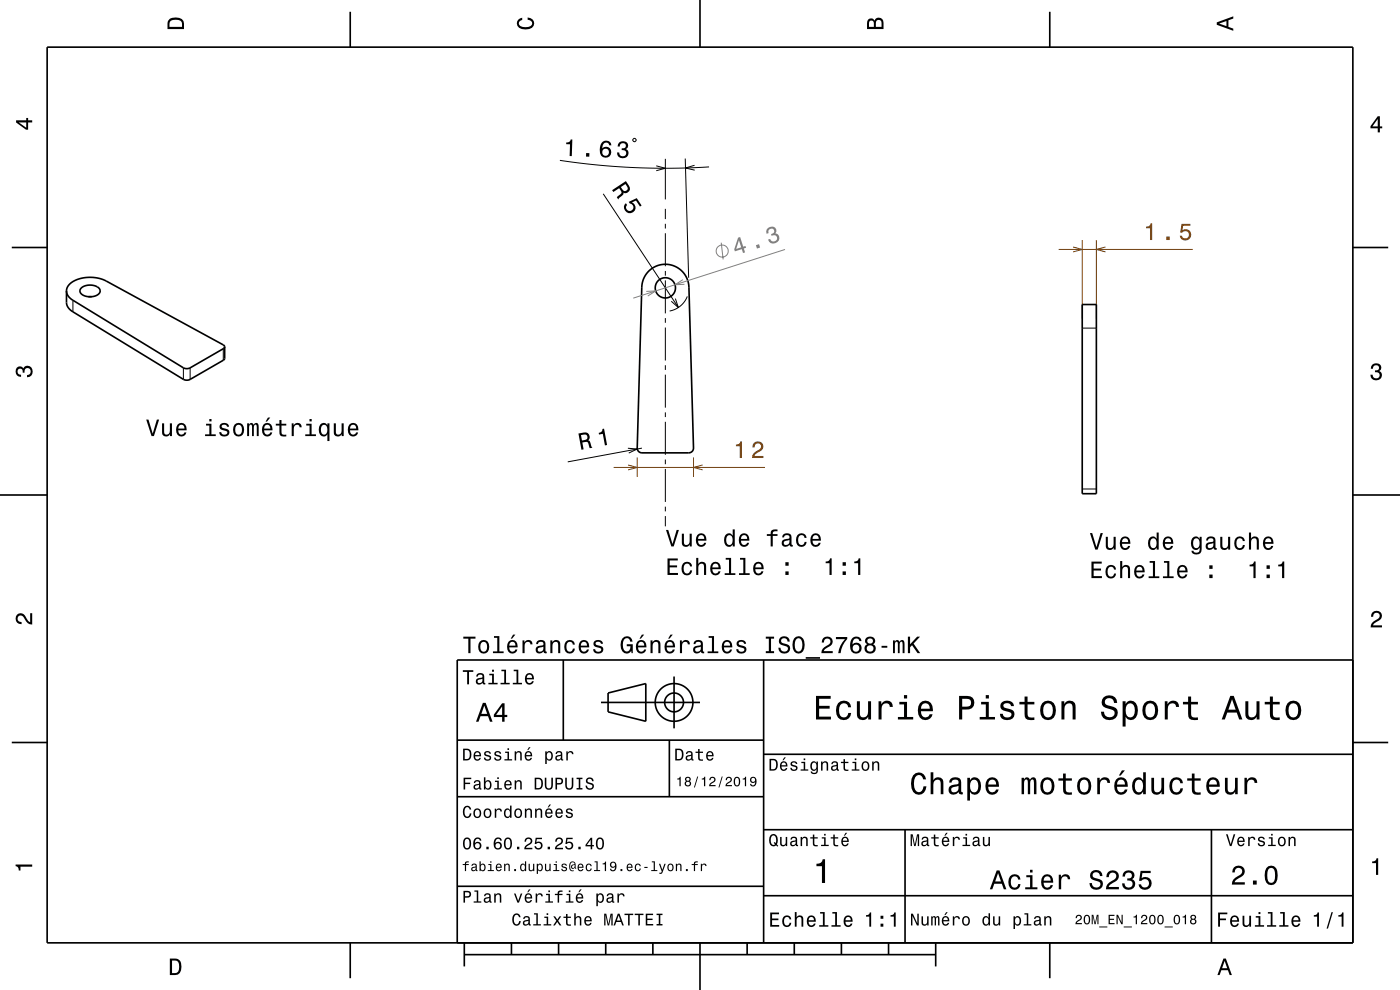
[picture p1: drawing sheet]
<svg xmlns="http://www.w3.org/2000/svg" width="297mm" height="210mm" viewBox="0 0 297 210" stroke-linecap="round" stroke-linejoin="round" font-family="sans-serif">
<path d="M229.6 50.9v16.7M232.6 50.9v16.7M135.2 97v4.2M147.1 97v4.2" fill="none" stroke="#804000" stroke-width=".21"/>
<g fill="none" stroke="#000" stroke-width=".21">
<path d="M141.1 33.7v8.6M145.4 33.6l.7 25.3M141.1 44.3v2.2M141.1 47.5v1M141.1 49.5v7M141.1 57.5v1M141.1 59.5v7M15.5 63.7v2.4M38.9 78v2.5M40.3 78v2.5M47.4 74v2.4M141.1 67.5v1"/>
<path d="M141.1 69.5v7M141.1 77.5v1M141.1 79.5v7M145.8 62.9a5 5 0 0 1-3.7 3.1M229.6 69.6h3M141.1 87.5v1M141.1 89.5v7M141.1 97.5v1M141.1 99.5v7M141.1 107.5v1M141.1 109.5v2.1M229.6 103.7h3"/>
</g>
<g fill="none" stroke="#000" stroke-width=".35">
<path d="M10 10h277v190h-277zM74.3 2.5v7.5M148.5 0v10M222.7 2.5v7.5M2.5 52.5h7.5M137.7 57.4a5 5 0 0 1 5.4-1 5 5 0 0 1 3 4.5l1 34.1-.3 .8-.7 .3h-10l-.7-.4-.2-.4 1-34.4a5 5 0 0 1 1.5-3.5zM287 52.5h7.5M14.1 61.7v2.5a2.48 2.48 0 0 0 1.4 1.9l23.8 14.5 1-.1 7.2-4.2 .2-.3v-2.4M14.1 61.7a3.4 3.4 0 0 1 3.1-2.7 7.9 7.9 0 0 1 5.3 .6l24.8 13.5 .4 .5M14.1 61.7a2.47 2.47 0 0 0 1.4 2l23.6 14.4h1.2l7.1-4.1 .3-.4M17.2 61.1a2.88 2.88 0 0 1 4 .3 1.32 1.32 0 0 1-1.5 1.5 2.16 2.16 0 0 1-2.7-1.2zM18.8 62.9h.7"/>
<path d="M229.6 64.6h3v40.1h-3zM0 105h10M287 105h10M119.5 140v17M162 140v60M287 140h-190v60M2.5 157.5h7.5M97 157h65M127.5 149h21M129 147l8-2v8l-8-2zM142 157v12M143 143.5v11"/>
<path d="M287 157.5h7.5M97 169h65M162 176h125M162 160h125M192 176v24M257 176v24M97 188h65M162 190h125M74.3 200v7.5M98.5 202.5h100M98.5 200v5M108.5 200v2.5"/>
<path d="M118.5 200v2.5M128.5 200v2.5M138.5 200v2.5M148.5 200v10M158.5 200v2.5M168.5 200v2.5M178.5 200v2.5M188.5 200v2.5M198.5 200v5M222.7 200v7.5"/>
<circle cx="141.2" cy="61.1" r="2.15"/>
<circle cx="143" cy="149" r="2"/>
<circle cx="143" cy="149" r="4"/>
</g>
<g fill="#000">
<path d="M36 4a2.18 2.18 0 0 0-.5 2.2h3.5v-1.2a1.43 1.43 0 0 0-1.7-1.3zM36.3 4.4a2.15 2.15 0 0 1 2.2 .3l.1 1h-2.6v-1z" fill-rule="evenodd"/>
<path d="M109.9 4.2l.9-.4v.4a.7 .7 0 0 0-.7 .5 .7 .7 0 0 0 .3 .8 1.7 1.7 0 0 0 2.5-.5 .9 .9 0 0 0-1-.8v-.5a1.24 1.24 0 0 1 1.4 1.1 1.24 1.24 0 0 1-1 1.4 2.22 2.22 0 0 1-2.5-.7l-.2-.5z" fill-rule="evenodd"/>
<path d="M184.2 4.2l-.3 .7v1.3h3.5v-1.3a.98 .98 0 0 0-.7-1.1 .98 .98 0 0 0-1.2 .6 .84 .84 0 0 0-1.3-.2zM184.5 4.5a.54 .54 0 0 1 .6-.1 .54 .54 0 0 1 .3 .6v.7h-1zM185.9 4.4a.62 .62 0 0 1 .8-.1 .62 .62 0 0 1 .3 .6v.8h-1.2z" fill-rule="evenodd"/>
<path d="M258.1 4.7v.6l3.5 1.2v-.4l-1-.4v-1.4l1-.4v-.4zM258.6 5l1.6-.5v1z" fill-rule="evenodd"/>
<path d="M3.4 25.5v.5l2.1 1.5h.5v-1.5h.8v-.5h-.8v-.5h-.4v.5zM4 26h1.6v1.1z" fill-rule="evenodd"/>
<path d="M292.3 24.7l-1.6 2.1v.4h1.6v.9h.4v-.9h.5v-.4h-.5v-2.1zM292.3 25.2v1.6h-1.1z" fill-rule="evenodd"/>
<path d="M291.1 77.4a1.08 1.08 0 0 1 1.4-.2 1.08 1.08 0 0 1 .4 1.2l-.3 .3a1.06 1.06 0 0 1 .5 1.3 1.06 1.06 0 0 1-1.2 .7 1.1 1.1 0 0 1-1.2-1.2h.5a.71 .71 0 0 0 1 .8 .71 .71 0 0 0 .1-1.3h-.6v-.4a.61 .61 0 0 0 .8-.3 .61 .61 0 0 0-.2-.8 .61 .61 0 0 0-.9 .2l-.1 .5h-.5z" fill-rule="evenodd"/>
<path d="M3.6 78a.86 .86 0 0 1 1.4 .2 1.06 1.06 0 0 1 1.2-.6 1.06 1.06 0 0 1 .7 1.2 1.1 1.1 0 0 1-1.2 1.2v-.4a.71 .71 0 0 0 .8-1 .71 .71 0 0 0-1.3-.1v.6h-.4a.61 .61 0 0 0-.3-.8 .61 .61 0 0 0-.8 .2 .61 .61 0 0 0 .2 .8l.6 .2v.4a1.15 1.15 0 0 1-1.2-.6 1.15 1.15 0 0 1 .3-1.3z" fill-rule="evenodd"/>
<path d="M141.3 112.4l1.1 3.5h.5l1.1-3.5h-.5l-.8 3-.9-3zM144.6 113.2v1.8a.89 .89 0 0 0 .7 1 .89 .89 0 0 0 1-.5v.4h.4v-2.7h-.4v1.6a.65 .65 0 0 1-.4 .7 .65 .65 0 0 1-.8-.3v-2zM147.9 113.5a1.54 1.54 0 0 0 .8 2.5 1.06 1.06 0 0 0 1.1-.9h-.4l-.2 .4-.4 .1a.75 .75 0 0 1-.7-.9h1.8a1.17 1.17 0 0 0-.5-1.4 1.17 1.17 0 0 0-1.5 .2zM148.3 113.7a.66 .66 0 0 1 .8-.1 .66 .66 0 0 1 .3 .7h-1.3zM153.9 113.5a1.57 1.57 0 0 0 .8 2.5l.4-.1 .3-.4v.4h.5v-3.6h-.5v1.3a.89 .89 0 0 0-1.5-.1zM154.2 113.8a.62 .62 0 0 1 .7-.3 .62 .62 0 0 1 .5 .6 1.11 1.11 0 0 1-.7 1.5 1.18 1.18 0 0 1-.5-1.8zM157 113.5a1.54 1.54 0 0 0 .8 2.5 1.06 1.06 0 0 0 1.1-.9h-.4l-.2 .4-.4 .1a.75 .75 0 0 1-.7-.9h1.8a1.17 1.17 0 0 0-.5-1.4 1.17 1.17 0 0 0-1.5 .2zM157.4 113.7a.66 .66 0 0 1 .8-.1 .66 .66 0 0 1 .3 .7h-1.3zM162.7 113.3v.4h.8v2.2h.4v-2.2h1v-.4h-1l.1-.4 .3-.2h.6v-.4a1.04 1.04 0 0 0-1.4 .8v.2zM166.2 113.3l-.3 .7h.4a.55 .55 0 0 1 .7-.5 .55 .55 0 0 1 .4 .7l-.2 .1a1 1 0 0 0-1.1 .2 1 1 0 0 0-.2 1 .94 .94 0 0 0 1.6 .1l.1 .3h.6v-.3l-.3-.1v-1.6a1.02 1.02 0 0 0-1.7-.6zM166.4 114.9l1.1-.4a.77 .77 0 0 1-.2 .9 .77 .77 0 0 1-.9 .1zM169.2 113.5a1.53 1.53 0 0 0 .8 2.5 1.06 1.06 0 0 0 1.1-1.1h-.4a.67 .67 0 0 1-.6 .7 .67 .67 0 0 1-.7-.6 1.11 1.11 0 0 1 .6-1.5 .59 .59 0 0 1 .7 .6h.4a1.09 1.09 0 0 0-.8-1 1.09 1.09 0 0 0-1.1 .4zM172.2 113.5a1.54 1.54 0 0 0 .8 2.5 1.06 1.06 0 0 0 1.1-.9h-.4l-.3 .4-.3 .1a.75 .75 0 0 1-.7-.9h1.7a1.17 1.17 0 0 0-.4-1.4 1.17 1.17 0 0 0-1.5 .2zM172.6 113.7a.66 .66 0 0 1 .8-.1 .66 .66 0 0 1 .3 .7h-1.3z" fill-rule="evenodd"/>
<path d="M3.6 130.4a1.22 1.22 0 0 1 2 .7l.4 .6 .4 .3v-1.9h.4v2.4a1.8 1.8 0 0 1-1.7-1.4 .71 .71 0 0 0-.9-.5 .71 .71 0 0 0-.5 .8 .71 .71 0 0 0 .9 .5v.5a1.18 1.18 0 0 1-1.2-.7 1.18 1.18 0 0 1 .2-1.3z" fill-rule="evenodd"/>
<path d="M98.3 135.1v.4h1v3h.5v-3h1.1v-.4zM101.8 136.1a1.53 1.53 0 0 0 .8 2.5 1.48 1.48 0 0 0 1.2-1.4 1.48 1.48 0 0 0-1.2-1.5l-.5 .1zM102.1 136.4a.67 .67 0 0 1 .7-.2 .67 .67 0 0 1 .5 .5 1.11 1.11 0 0 1-.7 1.6 1.17 1.17 0 0 1-.5-1.9zM104.8 134.9v.4h.7v2.9h-.9v.3h2.2v-.3h-.9v-3.3zM108.8 134.6l-.5 .9h.3l.7-.9zM107.9 136.1a1.54 1.54 0 0 0 .8 2.5 1.06 1.06 0 0 0 1.1-.8h-.5l-.2 .3-.4 .1a.76 .76 0 0 1-.7-.9h1.8a1.17 1.17 0 0 0-.5-1.3 1.17 1.17 0 0 0-1.4 .1zM108.2 136.3a.66 .66 0 0 1 .8-.1 .66 .66 0 0 1 .4 .8h-1.4zM110.8 135.8v2.7h.5v-1.5a.66 .66 0 0 1 .4-.8 .66 .66 0 0 1 .8 .3v.2h.5a.89 .89 0 0 0-.7-.9 .89 .89 0 0 0-1 .5v-.5zM114 136l-.3 .6h.4a.55 .55 0 0 1 .7-.5 .55 .55 0 0 1 .4 .8h-.2a1.14 1.14 0 0 0-1.4 .9 .73 .73 0 0 0 .8 .8l.5-.1 .4-.3 .1 .3 .6 .1v-.4h-.3v-1.6a1.02 1.02 0 0 0-.7-.9 1.02 1.02 0 0 0-1 .3zM114.2 137.5l1.1-.3a.77 .77 0 0 1-.2 .8 .77 .77 0 0 1-.9 .1l-.1-.3zM116.8 135.8v2.7h.4v-1.5a.63 .63 0 0 1 .4-.8 .63 .63 0 0 1 .8 .4v1.9h.5v-1.7a.89 .89 0 0 0-.7-1 .89 .89 0 0 0-1 .5v-.5zM120 136.1a1.53 1.53 0 0 0 .9 2.5 1.06 1.06 0 0 0 1.1-1h-.5a.67 .67 0 0 1-.6 .7 .67 .67 0 0 1-.7-.6 1.11 1.11 0 0 1 .7-1.6 .6 .6 0 0 1 .6 .6h.5a1.09 1.09 0 0 0-.8-.9 1.09 1.09 0 0 0-1.2 .3zM123.1 136.1a1.54 1.54 0 0 0 .8 2.5 1.06 1.06 0 0 0 1-.8h-.4l-.2 .3-.4 .1a.76 .76 0 0 1-.7-.9h1.8a1.17 1.17 0 0 0-.5-1.3 1.17 1.17 0 0 0-1.4 .1zM123.4 136.3a.66 .66 0 0 1 .8-.1 .66 .66 0 0 1 .3 .8h-1.3zM126.1 136a.76 .76 0 0 0-.2 .8 .76 .76 0 0 0 .7 .5l.9 .4a.63 .63 0 0 1-.6 .6 .63 .63 0 0 1-.6-.6h-.5a1.07 1.07 0 0 0 1.2 .9 1.07 1.07 0 0 0 .9-1.2l-.4-.3-1.1-.3a.53 .53 0 0 1 .5-.7 .53 .53 0 0 1 .6 .5h.4a1.03 1.03 0 0 0-.7-.9 1.03 1.03 0 0 0-1.1 .3zM132 135.4a2.42 2.42 0 0 0 .4 3.1 1.11 1.11 0 0 0 1.5-.4l.1 .4h.2v-1.8h-1.2v.4h.7a.85 .85 0 0 1-1.1 1 2.04 2.04 0 0 1 0-2.6 .71 .71 0 0 1 1.1 .6h.5a1.2 1.2 0 0 0-.9-1.1 1.2 1.2 0 0 0-1.3 .4zM136.2 134.6l-.5 .9h.3l.7-.9zM135.2 136.1a1.54 1.54 0 0 0 .8 2.5 1.06 1.06 0 0 0 1.1-.8h-.5l-.2 .3-.3 .1a.76 .76 0 0 1-.7-.9h1.7a1.16 1.16 0 0 0-.5-1.3 1.16 1.16 0 0 0-1.4 .1zM135.5 136.3a.66 .66 0 0 1 .8-.1 .66 .66 0 0 1 .4 .8h-1.3zM138 135.8v2.7h.4v-1.5a.64 .64 0 0 1 .4-.8 .64 .64 0 0 1 .8 .4l.1 1.9h.4v-1.7a.89 .89 0 0 0-.6-1 .89 .89 0 0 0-1.1 .5v-.5zM142.2 134.6l-.5 .9h.3l.7-.9zM141.3 136.1a1.54 1.54 0 0 0 .8 2.5 1.05 1.05 0 0 0 1.1-.8h-.5l-.2 .3-.4 .1a.76 .76 0 0 1-.7-.9h1.8a1.16 1.16 0 0 0-.5-1.3 1.16 1.16 0 0 0-1.4 .1zM141.6 136.3a.66 .66 0 0 1 .8-.1 .66 .66 0 0 1 .3 .8h-1.3zM144.2 135.8v2.7h.5v-1.5a.66 .66 0 0 1 .3-.8 .66 .66 0 0 1 .9 .3v.2h.5a.89 .89 0 0 0-.7-.9 .89 .89 0 0 0-1.1 .5v-.5zM147.4 136l-.3 .6h.4a.55 .55 0 0 1 .7-.5 .55 .55 0 0 1 .4 .8h-.2a1 1 0 0 0-1.1 .2 1 1 0 0 0-.2 1.1 .94 .94 0 0 0 1.6 0l.1 .3 .6 .1v-.4h-.3v-1.6a1.02 1.02 0 0 0-1.7-.6zM147.6 137.5l1.1-.3a.77 .77 0 0 1-.2 .8 .77 .77 0 0 1-.9 .1zM150.3 134.9v.4h.7v2.9h-.9v.3h2.3v-.3h-.9v-3.3zM153.4 136.1a1.54 1.54 0 0 0 .8 2.5 1.06 1.06 0 0 0 1.1-.8h-.4l-.3 .3-.3 .1a.76 .76 0 0 1-.7-.9h1.7a1.17 1.17 0 0 0-.4-1.3 1.17 1.17 0 0 0-1.5 .1zM153.8 136.3a.66 .66 0 0 1 .8-.1 .66 .66 0 0 1 .3 .8h-1.3zM156.5 136a.76 .76 0 0 0-.2 .8 .76 .76 0 0 0 .7 .5l.9 .4a.63 .63 0 0 1-.6 .6 .63 .63 0 0 1-.7-.6h-.4a1.07 1.07 0 0 0 1.2 .9 1.07 1.07 0 0 0 .9-1.2l-.4-.3-1.1-.3a.53 .53 0 0 1 .4-.7 .53 .53 0 0 1 .6 .5h.5a1.03 1.03 0 0 0-.7-.9 1.03 1.03 0 0 0-1.1 .3zM162.5 135.1v.4h.6v2.6h-.6v.4h1.7v-.4h-.6v-2.6h.6v-.4zM165.5 135.2a.96 .96 0 0 0-.2 1.1 .96 .96 0 0 0 .9 .6 .77 .77 0 0 1 .9 1 .84 .84 0 0 1-.9 .3 .84 .84 0 0 1-.6-.8h-.5a1.21 1.21 0 0 0 1.5 1.3 1.21 1.21 0 0 0 .7-1.8l-.8-.4a.71 .71 0 0 1-.8-.6 .7 .7 0 0 1 .8-.5 .7 .7 0 0 1 .6 .7h.4a1.16 1.16 0 0 0-.7-1.1 1.16 1.16 0 0 0-1.3 .2zM168.5 135.4a2.53 2.53 0 0 0 .4 3.1 1.21 1.21 0 0 0 1.7-.9 1.93 1.93 0 0 0-.9-2.6l-.8 .1zM169.1 135.5l.3-.1a1.7 1.7 0 0 1 .3 2.7l-.3 .1a1.69 1.69 0 0 1-.3-2.7zM170.9 139.4v.3h3.1v-.3zM174.6 135.3l-.3 1h.5a.7 .7 0 0 1 .5-.8 .7 .7 0 0 1 .9 .5 .7 .7 0 0 1-.5 .8 1.8 1.8 0 0 0-1.4 1.7h2.4v-.4h-1.9a2.2 2.2 0 0 1 1.4-1.1 1.13 1.13 0 0 0 .1-1.7 1.13 1.13 0 0 0-1.7 0zM177.3 135.1v.5h2a5.2 5.2 0 0 0-1.5 2.9h.5a5.3 5.3 0 0 1 1.4-3v-.4zM180.9 135.3a2.4 2.4 0 0 0 .2 3.2 1.16 1.16 0 0 0 1.5-.3 1.16 1.16 0 0 0-.2-1.5 1.16 1.16 0 0 0-1.6 0 1.03 1.03 0 0 1 .9-1.3 .58 .58 0 0 1 .6 .6h.5a1.12 1.12 0 0 0-.8-.9 1.12 1.12 0 0 0-1.1 .2zM180.8 137.5a.75 .75 0 0 1 1.5 0 .75 .75 0 0 1-1.5 0zM183.8 135.3a.83 .83 0 0 0 .2 1.4 1.11 1.11 0 0 0-.5 1.5 1.11 1.11 0 0 0 1.6 .4 1.03 1.03 0 0 0 .7-.9 1.03 1.03 0 0 0-.6-1 .88 .88 0 0 0 .4-1.1 .88 .88 0 0 0-1-.6zM183.9 137.6a.71 .71 0 0 1 1.4 0 .71 .71 0 0 1-1.4 0zM184 136a.6 .6 0 0 1 1.2 0 .6 .6 0 0 1-1.2 0zM187 137v.4h1.2v-.4zM189.4 135.8v2.7h.4v-1.8l.3-.5 .2-.1 .2 .3v2.1h.4v-2l.3-.4 .2 .1 .1 .4v1.9h.4v-1.8a.69 .69 0 0 0-.5-1l-.6 .4-.2-.2-.3-.2-.5 .4v-.3zM192.6 135.1v3.4h.5v-1.2l.4-.4 1.2 1.6h.5l-1.4-2 1.4-1.4h-.6l-1.5 1.6v-1.6z" fill-rule="evenodd"/>
<path d="M141.6 118.5v3.5h2.2v-.5h-1.7v-1.1h1.5v-.5h-1.5v-1h1.7v-.4zM144.9 119.5a1.53 1.53 0 0 0 .8 2.6 1.06 1.06 0 0 0 1.1-1.1h-.4a.67 .67 0 0 1-.6 .7 .67 .67 0 0 1-.7-.6 1.11 1.11 0 0 1 .6-1.6 .59 .59 0 0 1 .7 .7h.4a1.09 1.09 0 0 0-.7-1 1.09 1.09 0 0 0-1.2 .3zM147.7 118.3v3.7h.4v-1.6a.63 .63 0 0 1 .6-.9 .63 .63 0 0 1 .7 .8v1.7h.4v-1.8a.88 .88 0 0 0-.6-1 .88 .88 0 0 0-1.1 .4v-1.3zM151 119.5a1.54 1.54 0 0 0 .8 2.6 1.06 1.06 0 0 0 1.1-.9h-.5l-.2 .3-.4 .2a.76 .76 0 0 1-.7-1h1.8a1.17 1.17 0 0 0-.5-1.3 1.17 1.17 0 0 0-1.4 .1zM151.3 119.8a.66 .66 0 0 1 .8-.2 .66 .66 0 0 1 .3 .8h-1.3zM154 118.3v.4h.7v2.9h-1v.4h2.3v-.4h-.9v-3.3zM157 118.3v.4h.7v2.9h-.9v.4h2.2v-.4h-.9v-3.3zM160.1 119.5a1.54 1.54 0 0 0 .8 2.6 1.05 1.05 0 0 0 1.1-.9h-.5l-.2 .3-.4 .2a.76 .76 0 0 1-.7-1h1.8a1.16 1.16 0 0 0-.5-1.3 1.16 1.16 0 0 0-1.4 .1zM160.4 119.8a.66 .66 0 0 1 .8-.2 .66 .66 0 0 1 .3 .8h-1.3zM166.6 121.2v.8h.7v-.8zM166.6 119.3v.7h.7v-.7z" fill-rule="evenodd"/>
<path d="M175.2 119.1v.4h.8v2.5h.4v-3.6h-.3a.77 .77 0 0 1-.9 .7zM178.8 121.2v.8h.6v-.8zM178.8 119.3v.7h.6v-.7zM181.2 119.1v.4h.8v2.5h.5v-3.6h-.3a.77 .77 0 0 1-1 .7z" fill-rule="evenodd"/>
<path d="M291.2 129.9a1.18 1.18 0 0 1 1.9 .3 1.18 1.18 0 0 1-1 1.7l-.5 .3-.3 .5h1.9v.4h-2.4a1.8 1.8 0 0 1 1.4-1.8 .71 .71 0 0 0 .5-.8 .71 .71 0 0 0-.9-.5 .71 .71 0 0 0-.5 .8h-.4z" fill-rule="evenodd"/>
<path d="M98.2 158.8v2.5h.9a1.37 1.37 0 0 0 .7-2.2 1.56 1.56 0 0 0-1.6-.3zM98.6 159.1a.98 .98 0 0 1 1.1 .7 .98 .98 0 0 1-.6 1.2h-.5zM100.7 159.6a1.04 1.04 0 0 0-.2 1.2 1.04 1.04 0 0 0 1 .5l.5-.5h-.3l-.4 .3a.54 .54 0 0 1-.5-.7h1.3a.83 .83 0 0 0-.4-.9 .83 .83 0 0 0-1 .1zM100.9 159.7l.2-.1a.47 .47 0 0 1 .5 .1 .47 .47 0 0 1 .1 .5h-.9zM102.9 159.5l-.2 .1a.69 .69 0 0 0 .9 .9l.2 .1a.43 .43 0 0 1-.4 .5 .43 .43 0 0 1-.4-.4h-.3a.74 .74 0 0 0 .9 .7 .74 .74 0 0 0 .5-1l-1-.4a.38 .38 0 0 1 .3-.5 .38 .38 0 0 1 .4 .4h.3a.78 .78 0 0 0-1.2-.4zM105.1 159.5l-.2 .1a.69 .69 0 0 0 .9 .9l.2 .1a.43 .43 0 0 1-.4 .5 .43 .43 0 0 1-.5-.4h-.3a.74 .74 0 0 0 .9 .7 .74 .74 0 0 0 .5-1l-.9-.4a.38 .38 0 0 1 .3-.5 .38 .38 0 0 1 .4 .4h.3a.77 .77 0 0 0-1.2-.4zM107.2 159.4v.3h.5v1.3h-.7v.3h1.6v-.3h-.6v-1.6zM107.7 158.7v.4h.3v-.4zM109.2 159.4v1.9h.3v-1.1a.45 .45 0 0 1 .4-.6 .45 .45 0 0 1 .5 .5v1.2h.3v-1.3a.63 .63 0 0 0-.5-.7 .63 .63 0 0 0-.7 .4v-.3zM112.2 158.5l-.4 .6h.3l.5-.6zM111.5 159.6a1.04 1.04 0 0 0-.2 1.2 1.04 1.04 0 0 0 1.1 .5l.5-.5h-.3l-.5 .3a.54 .54 0 0 1-.5-.7h1.3a.83 .83 0 0 0-.4-.9 .83 .83 0 0 0-1 .1zM111.8 159.7l.1-.1a.48 .48 0 0 1 .5 .1 .48 .48 0 0 1 .2 .5h-1zM115.7 159.4v2.7h.3v-1.1a.66 .66 0 0 0 .7 .4 .66 .66 0 0 0 .5-.6 .91 .91 0 0 0 0-1.1 .91 .91 0 0 0-1-.3l-.2 .3v-.3zM116.1 159.8a.45 .45 0 0 1 .5-.2 .45 .45 0 0 1 .3 .4 .65 .65 0 0 1 .1 .8 .65 .65 0 0 1-.7 .2 .98 .98 0 0 1-.2-1.2zM118.1 159.5l-.2 .4h.3a.39 .39 0 0 1 .4-.3 .39 .39 0 0 1 .3 .5h-.1a.65 .65 0 0 0-1 .4 .65 .65 0 0 0 .6 .9l.6-.3 .1 .2h.4v-.2l-.2-.1v-1.1a.72 .72 0 0 0-.5-.6 .72 .72 0 0 0-.7 .2zM118.2 160.6l.8-.3a.55 .55 0 0 1-.2 .7 .55 .55 0 0 1-.6 0zM120.1 159.4v1.9h.4v-1.1a.47 .47 0 0 1 .2-.6 .47 .47 0 0 1 .6 .2v.2h.4a.64 .64 0 0 0-.5-.7 .64 .64 0 0 0-.8 .4v-.3z" fill-rule="evenodd"/>
<path d="M98.2 142.2v.3h.9v2.7h.4v-2.7h.9v-.3zM101.3 143l-.3 .5h.4a.47 .47 0 0 1 .5-.4 .47 .47 0 0 1 .4 .6l-.2 .1a.84 .84 0 0 0-1 .2 .84 .84 0 0 0 0 1.1 .9 .9 0 0 0 1.3-.2l.1 .2 .5 .1v-.3l-.3-.1v-1.3a.87 .87 0 0 0-1.4-.5zM101.4 144.3l.9-.3a.66 .66 0 0 1-.1 .7 .66 .66 0 0 1-.8 .1zM103.8 142.9v.3h.6v1.6h-.8v.4h2v-.4h-.8v-1.9zM104.4 142.1v.4h.4v-.4zM106.4 142.1v.3h.6v2.4h-.8v.4h1.9v-.4h-.7v-2.7zM109 142.1v.3h.6v2.4h-.8v.4h1.9v-.4h-.7v-2.7zM111.6 143.1a1.32 1.32 0 0 0 .7 2.1 .9 .9 0 0 0 .9-.7h-.3l-.2 .3-.4 .1a.65 .65 0 0 1-.6-.8h1.6a1 1 0 0 0-.4-1.2 1 1 0 0 0-1.3 .2zM111.9 143.3a.57 .57 0 0 1 .7-.1 .57 .57 0 0 1 .3 .6h-1.2z" fill-rule="evenodd"/>
<path d="M102.4 149.1l-1.4 4h.5l.4-1.2h1.6l.4 1.2h.6l-1.5-4zM102.7 149.7l.7 1.7h-1.3zM106.5 149.2l-1.7 2.4v.5h1.7v1h.5v-1h.6v-.5h-.6v-2.4zM106.5 149.9v1.7h-1.3z" fill-rule="evenodd"/>
<path d="M143.2 158.8v2.5h.9a1.37 1.37 0 0 0 .7-2.2 1.56 1.56 0 0 0-1.6-.3zM143.6 159.1a.98 .98 0 0 1 1.1 .7 .98 .98 0 0 1-.6 1.2h-.5zM145.7 159.5l-.2 .4h.3a.39 .39 0 0 1 .5-.3 .39 .39 0 0 1 .3 .5h-.2a.65 .65 0 0 0-.9 .4 .65 .65 0 0 0 .5 .9l.7-.3v.2h.4v-.2l-.1-.1-.1-1.1a.73 .73 0 0 0-.4-.6 .73 .73 0 0 0-.8 .2zM145.8 160.6l.8-.3a.55 .55 0 0 1-.1 .7 .55 .55 0 0 1-.7 0zM148.1 158.9v.5h-.5v.3h.5v1.3a.75 .75 0 0 0 1 .4v-.3a.48 .48 0 0 1-.7-.3v-1.1h.7v-.3h-.7v-.5zM150 159.6a1.04 1.04 0 0 0-.2 1.2 1.04 1.04 0 0 0 1.1 .5l.5-.5h-.4l-.4 .3a.54 .54 0 0 1-.5-.7h1.3a.83 .83 0 0 0-.4-.9 .83 .83 0 0 0-1 .1zM150.3 159.7l.1-.1a.48 .48 0 0 1 .5 .1 .48 .48 0 0 1 .2 .5h-1z" fill-rule="evenodd"/>
<path d="M173.1 147.6v5h3.2v-.6h-2.5v-1.7h2.2v-.6h-2.2v-1.5h2.4v-.6zM177.8 149.2a2.59 2.59 0 0 0 .5 3.4 1.58 1.58 0 0 0 2.3-1.4h-.6a.95 .95 0 0 1-.9 1 .95 .95 0 0 1-1-.9 1.59 1.59 0 0 1 .9-2.1 .85 .85 0 0 1 .9 .8h.7a1.56 1.56 0 0 0-1.1-1.3 1.56 1.56 0 0 0-1.7 .5zM181.8 148.8v2.5a1.27 1.27 0 0 0 .9 1.4 1.27 1.27 0 0 0 1.5-.7v.6h.6v-3.8h-.6v2.2a.92 .92 0 0 1-.6 1.1 .92 .92 0 0 1-1.2-.4v-2.9zM186.4 148.8v3.8h.6v-2.2a.95 .95 0 0 1 .5-1.1 .95 .95 0 0 1 1.2 .3l.1 .4h.6a1.28 1.28 0 0 0-1-1.4 1.28 1.28 0 0 0-1.4 .8v-.6zM190.8 148.9v.5h1v2.7h-1.3v.5h3.2v-.5h-1.3v-3.2zM191.8 147.4v.8h.6v-.8zM195.1 149.2a2.62 2.62 0 0 0 .5 3.4 1.57 1.57 0 0 0 2.2-1.1h-.6l-.3 .5-.5 .2a1.08 1.08 0 0 1-1-1.3h2.5a1.66 1.66 0 0 0-.7-2 1.66 1.66 0 0 0-2.1 .3zM195.6 149.5a.94 .94 0 0 1 1.2-.2 .94 .94 0 0 1 .5 1h-1.9zM203.5 147.6v5h.6v-2.1h.8a1.47 1.47 0 0 0 1.8-1.2 1.47 1.47 0 0 0-1.5-1.7zM204.1 148.2a1.6 1.6 0 0 1 1.8 .5 .86 .86 0 0 1 0 .9 .86 .86 0 0 1-.9 .3h-.9zM208.1 148.9v.5h1v2.7h-1.3v.5h3.3v-.5h-1.3v-3.2zM209.1 147.4v.8h.7v-.8zM212.6 148.9a1.08 1.08 0 0 0-.3 1.2 1.08 1.08 0 0 0 1 .7l1.1 .4a.57 .57 0 0 1 .2 .6 .57 .57 0 0 1-.5 .4 .96 .96 0 0 1-1.4-.8h-.6a1.6 1.6 0 0 0 1.3 1.4 1.6 1.6 0 0 0 1.7-.8 1.13 1.13 0 0 0-1-1.6l-1.1-.3-.2-.4a.87 .87 0 0 1 .9-.5 .87 .87 0 0 1 .8 .6h.6a1.41 1.41 0 0 0-2.1-1.1zM217.4 147.8v1.1h-1.1v.5h1.1v2.6l.2 .4 .4 .3h1.4v-.5a.97 .97 0 0 1-1.4-.5v-2.3h1.4v-.5h-1.4v-1.1zM221.1 149.2a2.56 2.56 0 0 0 .5 3.4 1.72 1.72 0 0 0 1.8-.2 1.72 1.72 0 0 0 .6-1.7 1.7 1.7 0 0 0-.9-1.9 1.7 1.7 0 0 0-2 .4zM221.6 149.6a.96 .96 0 0 1 1-.4 .96 .96 0 0 1 .7 .8 1.59 1.59 0 0 1-1 2.2 1.19 1.19 0 0 1-1-1.5zM225.2 148.8v3.8h.6v-2.2a.97 .97 0 0 1 .5-1.1 .97 .97 0 0 1 1.1 .2l.1 .7v2.4h.7v-2.5a1.27 1.27 0 0 0-.9-1.4 1.27 1.27 0 0 0-1.5 .6v-.5zM234.1 147.9a1.38 1.38 0 0 0-.3 1.5 1.38 1.38 0 0 0 1.3 .9 1.25 1.25 0 0 1 1.4 .9 1.15 1.15 0 0 1-1.3 .9 1.15 1.15 0 0 1-1-1.1h-.7a1.8 1.8 0 0 0 1.7 1.8 1.8 1.8 0 0 0 1.9-1.6 1.46 1.46 0 0 0-1.5-1.4l-.6-.2a.83 .83 0 0 1-.5-1.1 .83 .83 0 0 1 1.2-.3l.5 .5 .1 .4h.7a1.67 1.67 0 0 0-1-1.6 1.67 1.67 0 0 0-1.9 .4zM238.2 148.8v5.3h.6v-2.1a1.32 1.32 0 0 0 1.4 .7 1.32 1.32 0 0 0 1.1-1.1 2.43 2.43 0 0 0-.8-2.8 1.21 1.21 0 0 0-1.7 .5v-.5zM239.1 149.6a.9 .9 0 0 1 .9-.4 .9 .9 0 0 1 .7 .8 1.61 1.61 0 0 1-.9 2.2 1.18 1.18 0 0 1-1-1.5zM242.8 149.2a2.56 2.56 0 0 0 .5 3.4 1.72 1.72 0 0 0 1.8-.2 1.72 1.72 0 0 0 .6-1.7 1.7 1.7 0 0 0-.9-1.9 1.7 1.7 0 0 0-2 .4zM243.3 149.6a.96 .96 0 0 1 1-.4 .96 .96 0 0 1 .7 .8 1.59 1.59 0 0 1-1 2.2 1.19 1.19 0 0 1-1-1.5zM247.1 148.8v3.8h.6v-2.2a.95 .95 0 0 1 .5-1.1 .95 .95 0 0 1 1.2 .3l.1 .4h.6a1.28 1.28 0 0 0-1-1.4 1.28 1.28 0 0 0-1.4 .8v-.6zM252 147.8v1.1h-1v.5h1l.1 2.6 .2 .4 .4 .3h1.4v-.5a.97 .97 0 0 1-1.4-.5v-2.3h1.4v-.5h-1.4v-1.1zM261 147.6l-1.8 5h.6l.6-1.4h2l.5 1.4h.7l-1.9-5zM261.4 148.3l.7 2.2h-1.5zM264.2 148.8v2.5a1.27 1.27 0 0 0 .9 1.4 1.27 1.27 0 0 0 1.5-.7v.6h.6v-3.8h-.6v2.2a.92 .92 0 0 1-.6 1.1 .92 .92 0 0 1-1.1-.4l-.1-2.9zM269.4 147.8v1.1h-1.1v.5h1.1v2.6l.2 .4 .4 .3 .7 .1 .8-.1v-.5a.97 .97 0 0 1-1.4-.5l-.1-2.3h1.5v-.5h-1.5v-1.1zM273.1 149.2a2.56 2.56 0 0 0 .6 3.4 1.72 1.72 0 0 0 1.8-.2 1.72 1.72 0 0 0 .6-1.7 1.7 1.7 0 0 0-.9-1.9 1.7 1.7 0 0 0-2.1 .4zM273.6 149.6a.96 .96 0 0 1 1-.4 .96 .96 0 0 1 .7 .8 1.59 1.59 0 0 1-.9 2.2 1.19 1.19 0 0 1-1.1-1.5z" fill-rule="evenodd"/>
<path d="M98.4 178a1.44 1.44 0 0 0 .7 2.2 1.45 1.45 0 0 0 .6-2.2 .79 .79 0 0 0-1.3 0zM98.8 178h.5a1.69 1.69 0 0 1 0 1.9h-.5a1.71 1.71 0 0 1 0-1.9zM100.8 177.8a1.72 1.72 0 0 0 .1 2.3 .83 .83 0 0 0 1.1-.2 .83 .83 0 0 0-.1-1.1 .83 .83 0 0 0-1.2 0 .74 .74 0 0 1 .6-.9l.3 .1 .2 .3h.3a.8 .8 0 0 0-.5-.6 .8 .8 0 0 0-.8 .1zM100.7 179.4a.55 .55 0 0 1 1.1 0 .55 .55 0 0 1-1.1 0zM103.2 179.6v.6h.5v-.6zM105.1 177.8a1.72 1.72 0 0 0 .1 2.3 .83 .83 0 0 0 1.1-.2 .83 .83 0 0 0-.1-1.1 .83 .83 0 0 0-1.1 0 .74 .74 0 0 1 .6-.9l.3 .1 .1 .3h.4a.8 .8 0 0 0-.6-.6 .8 .8 0 0 0-.8 .1zM105.1 179.4a.53 .53 0 0 1 1 0 .53 .53 0 0 1-1 0zM107.1 178a1.44 1.44 0 0 0 .7 2.2 1.45 1.45 0 0 0 .6-2.2 .79 .79 0 0 0-1.3 0zM107.5 178h.5a1.69 1.69 0 0 1 0 1.9h-.5a1.71 1.71 0 0 1 0-1.9zM109.7 179.6v.6h.5v-.6zM111.5 177.9l-.2 .6h.3a.5 .5 0 0 1 .4-.6 .5 .5 0 0 1 .6 .4 .5 .5 0 0 1-.4 .6l-.2 .1a1.17 1.17 0 0 0-.8 1.2h1.7v-.4h-1.3l.6-.5a.83 .83 0 0 0 .7-1.2 .83 .83 0 0 0-1.4-.2zM113.6 177.7l-.2 1.3h.3a.57 .57 0 0 1 .9-.1 .57 .57 0 0 1 0 .9 .57 .57 0 0 1-.9-.3h-.3a.86 .86 0 0 0 1 .7 .86 .86 0 0 0 .6-1.1 .86 .86 0 0 0-1.2-.4l.1-.7h1.1v-.3zM116.2 179.6v.6h.5v-.6zM118 177.9l-.2 .6h.3a.5 .5 0 0 1 .4-.6 .5 .5 0 0 1 .6 .4 .5 .5 0 0 1-.4 .6l-.2 .1a1.17 1.17 0 0 0-.8 1.2h1.7v-.4h-1.3l.6-.5a.83 .83 0 0 0 .7-1.2 .83 .83 0 0 0-1.4-.2zM120.1 177.7l-.2 1.3h.3a.57 .57 0 0 1 .9-.1 .57 .57 0 0 1 0 .9 .57 .57 0 0 1-.9-.3h-.3a.86 .86 0 0 0 1.1 .8 .86 .86 0 0 0 .5-1.2 .86 .86 0 0 0-1.2-.4l.1-.7h1.1v-.3zM122.7 179.6v.6h.5v-.6zM125.3 177.7l-1.1 1.5v.3h1.1v.7h.3v-.7h.4v-.3h-.4v-1.5zM125.3 178.1v1.1h-.8zM126.6 178a1.44 1.44 0 0 0 .7 2.2 1.45 1.45 0 0 0 .6-2.2 .79 .79 0 0 0-1.3 0zM127 178h.5a1.71 1.71 0 0 1 0 1.9h-.5a1.69 1.69 0 0 1 0-1.9z" fill-rule="evenodd"/>
<path d="M98.3 165v2.5h.4v-1.2h1v-.3h-1v-.7h1.3v-.3zM100.7 165.6l-.2 .5h.3a.39 .39 0 0 1 .5-.4 .39 .39 0 0 1 .3 .6h-.2a.65 .65 0 0 0-.9 .4 .65 .65 0 0 0 .5 .8l.7-.3v.2l.4 .1v-.3h-.1l-.1-1.1a.73 .73 0 0 0-.4-.6 .73 .73 0 0 0-.8 .1zM100.8 166.7l.8-.2a.55 .55 0 0 1-.1 .6 .55 .55 0 0 1-.7 .1zM102.7 164.9v2.6h.3v-.3a.66 .66 0 0 0 .7 .3 .66 .66 0 0 0 .5-.6 .9 .9 0 0 0 0-1 .9 .9 0 0 0-1-.3l-.2 .2v-.9zM103.1 165.9a.45 .45 0 0 1 .5-.1 .45 .45 0 0 1 .3 .4l.1 .3a.6 .6 0 0 1-.5 .8 .85 .85 0 0 1-.4-1.4zM105 165.6v.3h.5v1.3h-.7v.3h1.7v-.3h-.7v-1.6zM105.5 164.9v.3h.3v-.3zM107.2 165.7a1.04 1.04 0 0 0-.2 1.2 1.04 1.04 0 0 0 1 .6l.5-.6h-.3l-.4 .4a.54 .54 0 0 1-.5-.7h1.3a.83 .83 0 0 0-.4-1 .83 .83 0 0 0-1 .1zM107.4 165.9l.2-.1a.48 .48 0 0 1 .5 .1 .48 .48 0 0 1 .1 .4h-.9zM109.2 165.5v2h.3v-1.1a.45 .45 0 0 1 .4-.7 .45 .45 0 0 1 .5 .6v1.2h.3v-1.3a.63 .63 0 0 0-.5-.7 .63 .63 0 0 0-.7 .3v-.3zM113.4 165v2.5h.9a1.37 1.37 0 0 0 .7-2.2 1.56 1.56 0 0 0-1.6-.3zM113.8 165.3a.98 .98 0 0 1 1.1 .7 .98 .98 0 0 1-.7 1.2h-.4zM115.6 165v1.5a.87 .87 0 0 0 .8 1 .87 .87 0 0 0 .9-1v-1.5h-.3v1.5a.55 .55 0 0 1-.6 .7 .55 .55 0 0 1-.5-.7v-1.5zM117.8 165v2.5h.4v-1.1a.95 .95 0 0 0 1.3-.7 .66 .66 0 0 0-.8-.7zM118.2 165.3h.4a.43 .43 0 0 1 .5 .4 .43 .43 0 0 1-.5 .4h-.4zM119.9 165v1.5a.87 .87 0 0 0 .9 1 .87 .87 0 0 0 .8-1v-1.5h-.3v1.5a.55 .55 0 0 1-.5 .7 .55 .55 0 0 1-.6-.7v-1.5zM122.3 165v.3h.5v1.9h-.5v.3h1.3v-.3h-.5v-1.9h.5v-.3zM124.5 165.1a.69 .69 0 0 0-.2 .8 .69 .69 0 0 0 .7 .4l.3 .1a.46 .46 0 0 1 .3 .7 .46 .46 0 0 1-.7 .1l-.4-.6h-.3a.86 .86 0 0 0 1.1 1 .86 .86 0 0 0 .5-1.3l-.9-.3a.44 .44 0 0 1-.1-.8 .44 .44 0 0 1 .8 .3v.2h.3a.85 .85 0 0 0-.5-.8 .85 .85 0 0 0-.9 .2z" fill-rule="evenodd"/>
<path d="M98.4 171.2a1.45 1.45 0 0 0 .7 2.3 .94 .94 0 0 0 .9-1h-.3a.59 .59 0 0 1-.8 .7 1.31 1.31 0 0 1 .2-2l.3 .1 .2 .4h.4a.85 .85 0 0 0-.6-.8 .85 .85 0 0 0-1 .3zM100.6 171.7a1.04 1.04 0 0 0-.1 1.3 1.04 1.04 0 0 0 1.1 .5 1.04 1.04 0 0 0 .5-1.3 1.04 1.04 0 0 0-1.2-.7zM100.9 171.9a.48 .48 0 0 1 .5-.1 .48 .48 0 0 1 .3 .4 .66 .66 0 0 1 0 .7 .66 .66 0 0 1-.7 .3 .98 .98 0 0 1-.1-1.3zM102.8 171.7a1.04 1.04 0 0 0-.2 1.3 1.04 1.04 0 0 0 1.2 .5 1.04 1.04 0 0 0 .5-1.3 1.04 1.04 0 0 0-1.2-.7zM103 171.9a.48 .48 0 0 1 .5-.1 .48 .48 0 0 1 .4 .4 .66 .66 0 0 1 0 .7 .66 .66 0 0 1-.7 .3 .97 .97 0 0 1-.2-1.3zM105 171.5v2h.3v-1.1a.47 .47 0 0 1 .2-.6 .47 .47 0 0 1 .6 .2l.1 .1h.3a.64 .64 0 0 0-.5-.6 .64 .64 0 0 0-.7 .4v-.4zM107.1 171.7a1.06 1.06 0 0 0-.2 1.2 1.06 1.06 0 0 0 .9 .6l.4-.3v.3h.3v-2.6h-.3v.9a.63 .63 0 0 0-1.1-.1zM107.4 171.9a.44 .44 0 0 1 .4-.1 .44 .44 0 0 1 .4 .4 .65 .65 0 0 1 0 .7 .65 .65 0 0 1-.7 .3l-.2-.4zM109.3 171.7a1.04 1.04 0 0 0-.1 1.3 1.04 1.04 0 0 0 1.1 .5 1.04 1.04 0 0 0 .5-1.3 1.04 1.04 0 0 0-1.2-.7zM109.5 171.9a.48 .48 0 0 1 .6-.1 .48 .48 0 0 1 .3 .4 .66 .66 0 0 1 0 .7 .66 .66 0 0 1-.7 .3 .98 .98 0 0 1-.2-1.3zM111.4 171.5v2h.3v-1.1a.45 .45 0 0 1 .3-.7 .45 .45 0 0 1 .5 .6v1.2h.4v-1.3a.63 .63 0 0 0-.5-.7 .63 .63 0 0 0-.7 .3v-.3zM113.5 171.5v2h.3v-1.1a.45 .45 0 0 1 .3-.6 .45 .45 0 0 1 .6 .2v1.5h.3v-1.3a.63 .63 0 0 0-.4-.7 .63 .63 0 0 0-.8 .3v-.3zM116.5 170.7l-.3 .6h.2l.5-.6zM115.9 171.7a1.04 1.04 0 0 0-.2 1.2 1.04 1.04 0 0 0 1 .6l.5-.6h-.3l-.4 .4a.54 .54 0 0 1-.5-.7h1.2a.83 .83 0 0 0-.3-1 .83 .83 0 0 0-1 .1zM116.1 171.9l.2-.1a.47 .47 0 0 1 .4 .1 .47 .47 0 0 1 .2 .4h-.9zM118 171.7a1.04 1.04 0 0 0-.2 1.2 1.04 1.04 0 0 0 1.1 .6l.5-.6h-.3l-.5 .4a.53 .53 0 0 1-.5-.7h1.3a.83 .83 0 0 0-.3-1 .83 .83 0 0 0-1.1 .1zM118.3 171.9l.1-.1a.47 .47 0 0 1 .5 .1 .47 .47 0 0 1 .2 .4h-1zM120.2 171.6l-.1 .2a.69 .69 0 0 0 .8 .9l.3 .1a.43 .43 0 0 1-.4 .5 .43 .43 0 0 1-.5-.4h-.3a.74 .74 0 0 0 .9 .7 .74 .74 0 0 0 .5-1.1l-1-.3a.38 .38 0 0 1 .3-.5 .38 .38 0 0 1 .5 .3h.3a.77 .77 0 0 0-1.3-.4z" fill-rule="evenodd"/>
<path d="M143.7 165.1v.3h.4v1.4h.3v-2zM145.5 164.9l-.2 .5 .3 .3a.62 .62 0 0 0-.1 .9 .62 .62 0 0 0 .9 0 .62 .62 0 0 0-.1-.9 .58 .58 0 0 0 0-.9 .58 .58 0 0 0-.8 .1zM145.5 166.2a.41 .41 0 0 1 .8 0 .41 .41 0 0 1-.8 0zM145.6 165.3a.35 .35 0 0 1 .7 0 .35 .35 0 0 1-.7 0zM147.9 164.7l-.7 2.3h.2l.7-2.3zM148.9 165.1v.3h.4v1.4h.3v-2zM150.7 164.9l-.2 .6h.2a.4 .4 0 0 1 .3-.5 .4 .4 0 0 1 .5 .3 .4 .4 0 0 1-.3 .5l-.1 .1a.95 .95 0 0 0-.7 .9h1.4v-.3h-1.1l.5-.4a.67 .67 0 0 0 .5-1 .67 .67 0 0 0-1-.2zM153.1 164.7l-.7 2.3h.2l.7-2.3zM154.1 164.9l-.2 .6h.3a.4 .4 0 0 1 .3-.5 .4 .4 0 0 1 .5 .3 .4 .4 0 0 1-.3 .5l-.2 .1a.93 .93 0 0 0-.6 .9h1.4v-.3h-1.1l.5-.4a.67 .67 0 0 0 .5-1 .67 .67 0 0 0-1.1-.2zM155.8 165a1.15 1.15 0 0 0 .5 1.8 1.16 1.16 0 0 0 .5-1.8 .63 .63 0 0 0-1 0zM156.1 165.1l.2-.1a.98 .98 0 0 1 0 1.6l-.2-.1-.2-.3v-.7zM157.6 165.1v.3h.4v1.4h.3v-2zM159.3 165a.66 .66 0 0 0 0 .9 .66 .66 0 0 0 .9 0 .58 .58 0 0 1-.5 .7l-.2-.1-.1-.2h-.3a.7 .7 0 0 0 .9 .5 .7 .7 0 0 0 .5-.8 .81 .81 0 0 0-.2-1 .81 .81 0 0 0-1 0zM159.4 165.4a.42 .42 0 0 1 .8 0 .42 .42 0 0 1-.8 0z" fill-rule="evenodd"/>
<path d="M163.2 161v2.5h.9a1.37 1.37 0 0 0 .7-2.2 1.58 1.58 0 0 0-1.6-.3zM163.6 161.3a.98 .98 0 0 1 1.1 .7 .98 .98 0 0 1-.6 1.2h-.5zM166.4 160.7l-.4 .6h.2l.5-.6zM165.7 161.7a1.04 1.04 0 0 0-.2 1.2 1.04 1.04 0 0 0 1 .6l.5-.6h-.3l-.4 .4a.54 .54 0 0 1-.5-.7h1.3a.83 .83 0 0 0-.4-1 .83 .83 0 0 0-1 .1zM165.9 161.9l.2-.1a.48 .48 0 0 1 .5 .1 .48 .48 0 0 1 .1 .4h-.9zM167.9 161.6l-.2 .2a.68 .68 0 0 0 .9 .9l.2 .1a.43 .43 0 0 1-.4 .5 .43 .43 0 0 1-.4-.4h-.3a.74 .74 0 0 0 .9 .7 .74 .74 0 0 0 .5-1.1l-1-.3a.38 .38 0 0 1 .3-.5 .38 .38 0 0 1 .4 .4l.3-.1a.78 .78 0 0 0-1.2-.4zM170 161.6v.3h.5v1.3h-.7v.3h1.7v-.3h-.7v-1.6zM170.5 160.9v.3h.3v-.3zM172.1 161.7a1.06 1.06 0 0 0-.2 1.2 1.06 1.06 0 0 0 .9 .6l.4-.3a.52 .52 0 0 1-.2 .7 .52 .52 0 0 1-.7-.3h-.3a.78 .78 0 0 0 .9 .6 .78 .78 0 0 0 .6-.8v-1.9h-.3v.4l-.2-.3a.64 .64 0 0 0-.9 .1zM172.4 161.9a.45 .45 0 0 1 .4-.1 .45 .45 0 0 1 .4 .4 .65 .65 0 0 1 0 .7 .65 .65 0 0 1-.7 .3l-.2-.4zM174.2 161.5v2h.3v-1.1a.45 .45 0 0 1 .3-.6 .45 .45 0 0 1 .5 .2l.1 1.5h.3v-1.3a.63 .63 0 0 0-.5-.7 .63 .63 0 0 0-.7 .3v-.3zM176.6 161.6l-.2 .5h.3a.39 .39 0 0 1 .4-.4 .39 .39 0 0 1 .3 .6h-.1a.65 .65 0 0 0-1 .4 .65 .65 0 0 0 .6 .8l.6-.3 .1 .2 .4 .1-.2-.4v-1a.73 .73 0 0 0-1.2-.5zM176.7 162.7l.8-.2a.55 .55 0 0 1-.2 .6 .55 .55 0 0 1-.6 .1zM178.9 161v.6h-.5v.3h.5l.1 1.3a.75 .75 0 0 0 1 .3v-.3a.48 .48 0 0 1-.7-.2v-1.1h.7v-.3h-.7v-.6zM180.8 161.6v.3h.5v1.3h-.6v.3h1.6v-.3h-.6v-1.6zM181.3 160.9v.3h.4v-.3zM183 161.7a1.04 1.04 0 0 0-.2 1.3 1.04 1.04 0 0 0 1.2 .5 1.04 1.04 0 0 0 .4-1.3 1.04 1.04 0 0 0-1.2-.7zM183.2 161.9a.48 .48 0 0 1 .5-.1 .48 .48 0 0 1 .4 .4 .66 .66 0 0 1 0 .7 .66 .66 0 0 1-.7 .3 .98 .98 0 0 1-.2-1.3zM185 161.5v2h.3v-1.1a.45 .45 0 0 1 .3-.6 .45 .45 0 0 1 .6 .2v1.5h.3v-1.3a.63 .63 0 0 0-.4-.7 .63 .63 0 0 0-.8 .3v-.3z" fill-rule="evenodd"/>
<path d="M163.4 177.2a1.45 1.45 0 0 0 .7 2.3l.5-.2 .3 .3 .2-.2-.3-.3a1.53 1.53 0 0 0-.5-2.2l-.6 .1zM163.8 177.3l.3-.1a1.21 1.21 0 0 1 .5 1.7l-.3-.3-.2 .2 .3 .3a.45 .45 0 0 1-.7-.1 1.62 1.62 0 0 1 .1-1.7zM165.5 177.5v1.3a.63 .63 0 0 0 .4 .7 .63 .63 0 0 0 .8-.3v.3h.3v-2h-.3v1.2a.46 .46 0 0 1-.3 .5 .46 .46 0 0 1-.6-.2v-1.5zM167.9 177.6l-.2 .5h.3a.39 .39 0 0 1 .5-.4 .39 .39 0 0 1 .2 .6h-.1a.65 .65 0 0 0-.9 .4 .65 .65 0 0 0 .5 .8l.6-.3 .1 .2 .4 .1v-.3h-.2v-1.1a.73 .73 0 0 0-1.2-.5zM168 178.7l.8-.2a.55 .55 0 0 1-.2 .6 .55 .55 0 0 1-.6 .1zM169.8 177.5v2h.4v-1.1a.45 .45 0 0 1 .2-.6 .45 .45 0 0 1 .6 .2v1.5h.3v-1.3a.63 .63 0 0 0-.4-.7 .63 .63 0 0 0-.8 .3v-.3zM172.4 177v.6h-.5v.3h.5l.1 1.3a.75 .75 0 0 0 1 .3v-.3a.49 .49 0 0 1-.7-.2v-1.1h.7v-.3h-.7v-.6zM174.3 177.6v.3h.5v1.3h-.6v.3h1.6v-.3h-.6v-1.6zM174.8 176.9v.3h.4v-.3zM176.8 177v.6h-.6v.3h.6v1.3a.74 .74 0 0 0 1 .3v-.3a.49 .49 0 0 1-.7-.2v-1.1h.7v-.3h-.7v-.6zM179.4 176.7l-.4 .6h.2l.5-.6zM178.7 177.7a1.04 1.04 0 0 0-.2 1.2 1.04 1.04 0 0 0 1 .6l.5-.6h-.3l-.4 .4a.54 .54 0 0 1-.5-.7h1.3a.83 .83 0 0 0-.4-1 .83 .83 0 0 0-1 .1zM178.9 177.9l.2-.1a.48 .48 0 0 1 .5 .1 .48 .48 0 0 1 .1 .4h-.9z" fill-rule="evenodd"/>
<path d="M193.2 177v2.5h.3v-2.3l.4 2.3h.3l.5-2.3v2.3h.3v-2.5h-.5l-.4 2.2-.5-2.2zM195.7 177.6l-.2 .5h.3a.39 .39 0 0 1 .5-.4 .39 .39 0 0 1 .3 .6h-.2a.65 .65 0 0 0-.9 .4 .65 .65 0 0 0 .5 .8l.7-.3v.2l.4 .1v-.3h-.1l-.1-1.1a.73 .73 0 0 0-1.2-.5zM195.8 178.7l.8-.2a.55 .55 0 0 1-.1 .6 .55 .55 0 0 1-.7 .1zM198.1 177v.6h-.5v.3h.5v1.3a.74 .74 0 0 0 1 .3v-.3a.49 .49 0 0 1-.7-.2v-1.1h.7v-.3h-.7v-.6zM200.7 176.7l-.4 .6h.3l.5-.6zM200 177.7a1.04 1.04 0 0 0-.2 1.2 1.04 1.04 0 0 0 1.1 .6l.5-.6h-.4l-.4 .4a.54 .54 0 0 1-.5-.7h1.3a.83 .83 0 0 0-.4-1 .83 .83 0 0 0-1 .1zM200.3 177.9l.1-.1a.48 .48 0 0 1 .5 .1 .48 .48 0 0 1 .2 .4h-1zM202.1 177.5v2h.3v-1.1a.47 .47 0 0 1 .3-.6 .47 .47 0 0 1 .6 .2v.1h.3a.64 .64 0 0 0-.4-.6 .64 .64 0 0 0-.8 .4v-.4zM204.3 177.6v.3h.5v1.3h-.6v.3h1.6v-.3h-.6v-1.6zM204.8 176.9v.3h.4v-.3zM206.6 177.6l-.2 .5h.3a.39 .39 0 0 1 .4-.4 .39 .39 0 0 1 .3 .6h-.1a.65 .65 0 0 0-1 .4 .65 .65 0 0 0 .6 .8l.6-.3 .1 .2 .4 .1v-.3h-.2v-1.1a.72 .72 0 0 0-.5-.6 .72 .72 0 0 0-.7 .1zM206.7 178.7l.8-.2a.55 .55 0 0 1-.2 .6 .55 .55 0 0 1-.6 .1zM208.5 177.5v1.3a.63 .63 0 0 0 .5 .7 .63 .63 0 0 0 .7-.3v.3h.3v-2h-.3v1.2a.46 .46 0 0 1-.3 .5 .46 .46 0 0 1-.6-.2v-1.5z" fill-rule="evenodd"/>
<path d="M193.7 164.5a3.6 3.6 0 0 0 0 3.5 1.59 1.59 0 0 0 1.9 .5 1.59 1.59 0 0 0 .9-1.7h-.6a1.06 1.06 0 0 1-1.4 1.1 2.67 2.67 0 0 1 0-3.4 .92 .92 0 0 1 1.4 .8h.6a1.53 1.53 0 0 0-1.1-1.4 1.53 1.53 0 0 0-1.7 .6zM197.4 163.8v4.7h.6v-2a.82 .82 0 0 1 .5-1 .82 .82 0 0 1 1 .4l.1 2.6h.5v-2.3a1.13 1.13 0 0 0-.7-1.3 1.13 1.13 0 0 0-1.4 .6v-1.7zM201.7 165.2l-.3 .8h.5a.71 .71 0 0 1 .8-.7 .71 .71 0 0 1 .5 1l-.2 .1a1.46 1.46 0 0 0-1.8 1.2 .93 .93 0 0 0 1.1 1l.6-.2 .5-.4 .1 .4 .8 .1v-.5h-.4v-2.1a1.31 1.31 0 0 0-2.2-.7zM201.9 167.1l1.4-.4a.99 .99 0 0 1-.2 1.1 .99 .99 0 0 1-1.2 .1l-.1-.4zM205.2 165v4.8h.6v-1.9a1.19 1.19 0 0 0 1.3 .7 1.19 1.19 0 0 0 .9-1.1 1.93 1.93 0 0 0-1.2-2.6 1.07 1.07 0 0 0-1 .6v-.5zM206 165.7a.81 .81 0 0 1 .9-.3 .81 .81 0 0 1 .6 .8 1.45 1.45 0 0 1-.8 1.9 1.52 1.52 0 0 1-.7-2.4zM209.4 165.4a1.99 1.99 0 0 0 1.1 3.2 1.37 1.37 0 0 0 1.4-1.1h-.6l-.3 .4-.5 .2a.97 .97 0 0 1-.9-1.2h2.3a1.5 1.5 0 0 0-.6-1.8 1.5 1.5 0 0 0-1.9 .3zM209.9 165.6a.85 .85 0 0 1 1-.1 .85 .85 0 0 1 .4 .9h-1.7zM216.7 165v3.5h.5v-2.4a.65 .65 0 0 1 .5-.8 .53 .53 0 0 1 .3 .7v2.5h.5v-2.4a.66 .66 0 0 1 .5-.8l.3 .2v.5v2.5h.6v-2.4a.89 .89 0 0 0-.7-1.2l-.4 .1-.3 .4-.3-.4-.4-.1-.3 .1-.3 .4v-.4zM221.1 165.4a1.96 1.96 0 0 0 1.1 3.2 1.95 1.95 0 0 0 1.6-1.6 1.95 1.95 0 0 0-1-2l-.6-.1-.6 .1zM221.5 165.7a.86 .86 0 0 1 .9-.3 .86 .86 0 0 1 .7 .7 1.43 1.43 0 0 1-.9 2 1.51 1.51 0 0 1-.7-2.4zM225.5 164.1v1h-1v.5h1l.1 2.3 .1 .4 .4 .2 1.3 .1v-.5a.88 .88 0 0 1-1.3-.5v-2h1.3v-.5h-1.3v-1zM228.9 165.4a1.96 1.96 0 0 0 1.1 3.2 1.95 1.95 0 0 0 1.6-1.6 1.95 1.95 0 0 0-1-2l-.6-.1-.6 .1zM229.3 165.7a.86 .86 0 0 1 .9-.3 .86 .86 0 0 1 .7 .7 1.43 1.43 0 0 1-.9 2 1.51 1.51 0 0 1-.7-2.4zM232.8 165v3.5h.5v-2a.85 .85 0 0 1 .5-1 .85 .85 0 0 1 1.1 .3v.3h.6a1.15 1.15 0 0 0-.9-1.2 1.15 1.15 0 0 0-1.3 .7v-.6zM238 163.4l-.6 1.1h.3l.9-1.1zM236.8 165.4a1.98 1.98 0 0 0 1 3.2 1.37 1.37 0 0 0 1.4-1.1h-.6l-.3 .4-.4 .2a.97 .97 0 0 1-.9-1.2h2.2a1.5 1.5 0 0 0-.6-1.8 1.5 1.5 0 0 0-1.8 .3zM237.2 165.6a.85 .85 0 0 1 1-.1 .85 .85 0 0 1 .5 .9h-1.7zM240.5 165.4a2.44 2.44 0 0 0 .5 3.1 1.12 1.12 0 0 0 1.5-.6v.6h.6v-4.7h-.6v1.7a1.15 1.15 0 0 0-2-.1zM241 165.7a.8 .8 0 0 1 .9-.3 .8 .8 0 0 1 .5 .7 1.43 1.43 0 0 1-.8 2 1.52 1.52 0 0 1-.6-2.4zM244.3 165v2.3a1.14 1.14 0 0 0 .7 1.2 1.14 1.14 0 0 0 1.4-.6v.6h.6v-3.5h-.6v2a.83 .83 0 0 1-.5 1 .83 .83 0 0 1-1.1-.4v-2.6zM248.5 165.4a1.96 1.96 0 0 0 1 3.2 1.36 1.36 0 0 0 1.5-1.4h-.6a.86 .86 0 0 1-.8 .9 .86 .86 0 0 1-.9-.8 1.44 1.44 0 0 1 .9-1.9 .77 .77 0 0 1 .8 .7h.6a1.4 1.4 0 0 0-1-1.2 1.4 1.4 0 0 0-1.5 .5zM252.8 164.1v1h-.9v.5h.9l.1 2.3 .2 .4 .3 .2 .6 .1h.7v-.5a.88 .88 0 0 1-1.3-.5v-2h1.3v-.5h-1.3v-1zM256.3 165.4a1.99 1.99 0 0 0 1 3.2 1.37 1.37 0 0 0 1.4-1.1h-.6l-.2 .4-.5 .2a.97 .97 0 0 1-.9-1.2h2.3a1.5 1.5 0 0 0-.7-1.8 1.5 1.5 0 0 0-1.8 .3zM256.7 165.6a.85 .85 0 0 1 1.1-.1 .85 .85 0 0 1 .4 .9h-1.7zM259.9 165v2.3a1.14 1.14 0 0 0 .8 1.2 1.14 1.14 0 0 0 1.3-.6v.6h.6v-3.5h-.6v2a.83 .83 0 0 1-.5 1 .83 .83 0 0 1-1-.4l-.1-2.6zM264 165v3.5h.6v-2a.85 .85 0 0 1 .4-1 .85 .85 0 0 1 1.1 .3v.3h.6a1.15 1.15 0 0 0-.9-1.2 1.15 1.15 0 0 0-1.3 .7v-.6z" fill-rule="evenodd"/>
<path d="M260.1 177l.8 2.5h.4l.8-2.5h-.4l-.6 2.1-.7-2.1zM262.7 177.7a1.04 1.04 0 0 0-.2 1.2 1.04 1.04 0 0 0 1 .6l.5-.6h-.3l-.4 .4a.54 .54 0 0 1-.5-.7h1.3a.83 .83 0 0 0-.4-1 .83 .83 0 0 0-1 .1zM262.9 177.9l.2-.1a.48 .48 0 0 1 .5 .1 .48 .48 0 0 1 .1 .4h-.9zM264.8 177.5v2h.3v-1.1a.47 .47 0 0 1 .3-.6 .47 .47 0 0 1 .6 .2v.1h.3a.64 .64 0 0 0-.5-.6 .64 .64 0 0 0-.7 .4v-.4zM267 177.6l-.1 .2a.69 .69 0 0 0 .9 .9l.2 .1a.43 .43 0 0 1-.4 .5 .43 .43 0 0 1-.5-.4h-.3a.74 .74 0 0 0 .9 .7 .74 .74 0 0 0 .5-1.1l-.9-.3a.38 .38 0 0 1 .3-.5 .38 .38 0 0 1 .4 .4l.3-.1a.78 .78 0 0 0-1.3-.4zM269.2 177.6v.3h.5v1.3h-.7v.3h1.6v-.3h-.6v-1.6zM269.7 176.9v.3h.3v-.3zM271.3 177.7a1.04 1.04 0 0 0-.1 1.3 1.04 1.04 0 0 0 1.1 .5 1.04 1.04 0 0 0 .5-1.3 1.04 1.04 0 0 0-1.2-.7zM271.5 177.9a.48 .48 0 0 1 .6-.1 .48 .48 0 0 1 .3 .4 .67 .67 0 0 1 0 .7 .67 .67 0 0 1-.7 .3 .98 .98 0 0 1-.2-1.3zM273.3 177.5v2h.4v-1.1a.45 .45 0 0 1 .3-.7 .45 .45 0 0 1 .5 .6v1.2h.4v-1.3a.63 .63 0 0 0-.5-.7 .63 .63 0 0 0-.7 .3v-.3z" fill-rule="evenodd"/>
<path d="M3.3 183.4h3.5v.4h-2.5v.9h-.3a.77 .77 0 0 0-.7-1z" fill-rule="evenodd"/>
<path d="M98.3 189v2.5h.4v-1.1a.96 .96 0 0 0 1.2-.7 .67 .67 0 0 0-.7-.7zM98.7 189.3h.4a.43 .43 0 0 1 .5 .4 .43 .43 0 0 1-.5 .4h-.4zM100.6 188.9v.3h.5v2h-.6v.3h1.6v-.3h-.6v-2.3zM102.9 189.6l-.2 .5h.3a.39 .39 0 0 1 .5-.4 .39 .39 0 0 1 .2 .6h-.1a.65 .65 0 0 0-.9 .4 .65 .65 0 0 0 .5 .8l.6-.3 .1 .2 .4 .1v-.3h-.2v-1.1a.73 .73 0 0 0-1.2-.5zM103 190.7l.8-.2a.55 .55 0 0 1-.2 .6 .55 .55 0 0 1-.6 .1zM104.8 189.5v2h.4v-1.1a.45 .45 0 0 1 .2-.6 .45 .45 0 0 1 .6 .2v1.5h.3v-1.3a.63 .63 0 0 0-.4-.7 .63 .63 0 0 0-.8 .3v-.3zM109 189.5l.8 2h.3l.7-2h-.3l-.6 1.6-.5-1.6zM112.2 188.7l-.4 .6h.3l.5-.6zM111.5 189.7a1.04 1.04 0 0 0-.2 1.2 1.04 1.04 0 0 0 1.1 .6l.5-.6h-.3l-.5 .4a.54 .54 0 0 1-.5-.7h1.3a.83 .83 0 0 0-.4-1 .83 .83 0 0 0-1 .1zM111.8 189.9l.1-.1a.48 .48 0 0 1 .5 .1 .48 .48 0 0 1 .2 .4h-1zM113.6 189.5v2h.4v-1.1a.47 .47 0 0 1 .2-.6 .47 .47 0 0 1 .6 .2v.1h.4a.64 .64 0 0 0-.5-.6 .64 .64 0 0 0-.8 .4v-.4zM115.8 189.6v.3h.5v1.3h-.6v.3h1.6v-.3h-.6v-1.6zM116.3 188.9v.3h.4v-.3zM117.7 189.6v.3h.6v1.6h.3v-1.6h.7v-.3h-.7v-.3l.7-.1v-.3a.68 .68 0 0 0-.7 0 .68 .68 0 0 0-.3 .7zM120.2 189.6v.3h.5v1.3h-.7v.3h1.6v-.3h-.6v-1.6zM120.7 188.9v.3h.3v-.3zM123 188.7l-.3 .6h.2l.5-.6zM122.4 189.7a1.04 1.04 0 0 0-.2 1.2 1.04 1.04 0 0 0 1 .6l.5-.6h-.3l-.4 .4a.54 .54 0 0 1-.5-.7h1.2a.83 .83 0 0 0-.3-1 .83 .83 0 0 0-1 .1zM122.6 189.9l.2-.1a.48 .48 0 0 1 .5 .1 .48 .48 0 0 1 .1 .4h-.9zM126.5 189.5v2.7h.3v-1a.66 .66 0 0 0 .7 .3 .66 .66 0 0 0 .6-.6 .91 .91 0 0 0 0-1 .91 .91 0 0 0-1-.3l-.3 .2v-.3zM127 189.9a.45 .45 0 0 1 .5-.1 .45 .45 0 0 1 .3 .4v.3a.6 .6 0 0 1-.5 .8 .85 .85 0 0 1-.3-1.4zM128.9 189.6l-.2 .5h.3a.39 .39 0 0 1 .5-.4 .39 .39 0 0 1 .3 .6h-.2a.65 .65 0 0 0-.9 .4 .65 .65 0 0 0 .5 .8l.6-.3 .1 .2 .4 .1v-.3h-.2v-1.1a.73 .73 0 0 0-1.2-.5zM129 190.7l.8-.2a.55 .55 0 0 1-.1 .6 .55 .55 0 0 1-.7 .1zM131 189.5v2h.3v-1.1a.47 .47 0 0 1 .3-.6 .47 .47 0 0 1 .6 .2v.1h.3a.64 .64 0 0 0-.5-.6 .64 .64 0 0 0-.7 .4v-.4z" fill-rule="evenodd"/>
<path d="M98.2 183.3v.2h.4v1.3h.3v-1.3h.6v-.2h-.6l.1-.3 .5-.1v-.2h-.3a.46 .46 0 0 0-.6 .6zM100.2 183.3l-.2 .4h.2a.31 .31 0 0 1 .4-.3 .31 .31 0 0 1 .2 .4 .61 .61 0 0 0-.7 .2 .61 .61 0 0 0 0 .7 .6 .6 0 0 0 .8-.1l.1 .1 .3 .1-.1-.2-.1-1a.58 .58 0 0 0-.3-.4 .58 .58 0 0 0-.6 .1zM100.3 184.2l.6-.2v.2a.34 .34 0 0 1-.3 .4 .34 .34 0 0 1-.4-.4zM101.7 182.7v2.1h.3v-.3a.53 .53 0 0 0 .6 .3 .53 .53 0 0 0 .4-.4 .69 .69 0 0 0-.1-.9 .69 .69 0 0 0-.8-.2l-.1 .2v-.8zM102.1 183.6l.1-.2a.56 .56 0 0 1 .6 .6 .56 .56 0 0 1-.6 .6l-.2-.3zM103.6 183.3v.2h.4v1.1h-.5v.2h1.3v-.2h-.6v-1.3zM104 182.7v.3h.3v-.3zM105.3 183.4a.83 .83 0 0 0-.1 .9 .83 .83 0 0 0 .8 .5l.4-.5-.7 .3-.3-.5h1l.1-.1a.64 .64 0 0 0-.4-.8 .64 .64 0 0 0-.8 .2zM105.5 183.5l.5-.1 .2 .5h-.8zM106.9 183.2v1.6h.3v-1.1l.4-.3 .3 .2v1.2h.2v-1a.51 .51 0 0 0-.3-.6 .51 .51 0 0 0-.6 .3v-.3zM109.1 184.3v.5h.4v-.5zM110.5 183.4a.85 .85 0 0 0-.2 .9 .85 .85 0 0 0 .8 .5l.3-.3v.3h.2v-2.1h-.2v.8l-.5-.3zM110.7 183.6l.1-.2a.56 .56 0 0 1 .6 .6 .56 .56 0 0 1-.6 .6l-.2-.3zM112.1 183.2v1a.51 .51 0 0 0 .4 .6 .51 .51 0 0 0 .6-.3v.3h.2v-1.6h-.2v1.1l-.4 .3-.3-.2v-1.2zM113.9 183.2v2.2h.2v-.9a.53 .53 0 0 0 .6 .3 .53 .53 0 0 0 .4-.4 .73 .73 0 0 0 0-.9 .73 .73 0 0 0-.8-.3l-.2 .3v-.3zM114.2 183.6l.2-.2a.56 .56 0 0 1 .5 .6 .56 .56 0 0 1-.5 .6l-.2-.3zM115.6 183.2v1a.51 .51 0 0 0 .4 .6 .51 .51 0 0 0 .6-.3v.3h.2v-1.6h-.2l-.1 1.1-.4 .3-.2-.2v-1.2zM117.5 183.3v.2h.4v1.1h-.5v.2h1.3v-.2h-.6v-1.3zM117.9 182.7v.3h.2v-.3zM119.3 183.3l-.2 .3 .1 .3 .8 .3a.35 .35 0 0 1-.3 .4 .35 .35 0 0 1-.4-.3h-.2a.59 .59 0 0 0 .7 .6 .59 .59 0 0 0 .4-.9l-.8-.2a.31 .31 0 0 1 .3-.4 .31 .31 0 0 1 .3 .2h.3a.62 .62 0 0 0-1-.3zM121 182.9a1.51 1.51 0 0 0 .1 1.9h.6v-.2a.49 .49 0 0 1-.7-.4 .96 .96 0 0 1 .5-1.3l.3 .1 .1 .3a.65 .65 0 0 0-.7 .9l.3 .1 .4-.2 .2 .2 .1-.2a1.03 1.03 0 0 0-.9-1.4zM121.4 183.7l.5-.2-.1 .5-.4 .1zM122.7 183.4a.83 .83 0 0 0-.2 .9 .83 .83 0 0 0 .9 .5l.4-.5-.8 .3-.2-.5h1v-.1a.64 .64 0 0 0-.3-.8 .64 .64 0 0 0-.8 .2zM122.9 183.5l.4-.1 .2 .5h-.7zM124.4 183.4a.83 .83 0 0 0-.1 1 .83 .83 0 0 0 .9 .4l.3-.6h-.2l-.2 .4a.58 .58 0 0 1-.6-.6 .58 .58 0 0 1 .6-.6l.2 .3h.2a.62 .62 0 0 0-.4-.5 .62 .62 0 0 0-.7 .2zM126.1 182.7v.2h.4v1.7h-.5v.2h1.3v-.2h-.5v-1.9zM127.8 183.1v.3h.5v1.4h.3v-2zM129.6 183a.66 .66 0 0 0 0 .9 .66 .66 0 0 0 .9 0 .59 .59 0 0 1-.5 .7l-.2-.1-.1-.2h-.3a.7 .7 0 0 0 .8 .5 .7 .7 0 0 0 .6-.8 .81 .81 0 0 0-.2-1 .81 .81 0 0 0-1 0zM129.7 183.4a.42 .42 0 0 1 .8 0 .42 .42 0 0 1-.8 0zM131.6 184.3v.5h.4v-.5zM133.1 183.4a.83 .83 0 0 0-.1 .9 .83 .83 0 0 0 .8 .5l.4-.5-.8 .3-.2-.5h1v-.1a.64 .64 0 0 0-.3-.8 .64 .64 0 0 0-.8 .2zM133.3 183.5l.4-.1 .2 .5h-.7zM134.8 183.4a.83 .83 0 0 0-.1 1 .83 .83 0 0 0 .9 .4l.3-.6h-.2l-.2 .4a.58 .58 0 0 1-.6-.6 .58 .58 0 0 1 .6-.6l.2 .3h.2a.63 .63 0 0 0-.4-.5 .63 .63 0 0 0-.7 .2zM136.7 183.9v.2h.7v-.2zM138.3 182.7v.2h.4v1.7h-.5v.2h1.2v-.2h-.5v-1.9zM139.8 183.2l.6 1.7-.2 .2h-.3v.3h.4l.2-.2 .7-2h-.3l-.4 1.3-.4-1.3zM141.7 183.4a.83 .83 0 0 0-.1 1 .83 .83 0 0 0 .9 .4 .79 .79 0 0 0 .4-1.1 .79 .79 0 0 0-1.2-.3zM141.9 183.6l.2-.2a.56 .56 0 0 1 .6 .6 .56 .56 0 0 1-.6 .6l-.2-.3zM143.4 183.2v1.6h.2l.1-1.1 .3-.3 .3 .2v1.2h.3v-1a.51 .51 0 0 0-.4-.6 .51 .51 0 0 0-.6 .3v-.3zM145.5 184.3v.5h.4v-.5zM146.7 183.3v.2h.5v1.3h.3v-1.3h.5v-.2h-.5v-.3l.5-.1v-.2h-.2a.46 .46 0 0 0-.6 .6zM148.7 183.2v1.6h.2l.1-1.3 .5-.1 .1 .3h.3a.51 .51 0 0 0-.4-.5 .51 .51 0 0 0-.6 .3v-.3z" fill-rule="evenodd"/>
<path d="M108.9 194.1a1.45 1.45 0 0 0 .7 2.3 .95 .95 0 0 0 .9-1h-.4a.59 .59 0 0 1-.7 .6 1.3 1.3 0 0 1 .2-2l.3 .2 .2 .4h.3a.85 .85 0 0 0-.6-.8 .85 .85 0 0 0-.9 .3zM111.2 194.5l-.2 .4h.3a.39 .39 0 0 1 .5-.3 .39 .39 0 0 1 .2 .5h-.1a.67 .67 0 0 0-.9 .3 .67 .67 0 0 0 .2 .9h.6l.3-.2 .1 .2h.4v-.2l-.2-.1v-1.1a.73 .73 0 0 0-1.2-.4zM111.3 195.6l.8-.3a.55 .55 0 0 1-.2 .7 .55 .55 0 0 1-.6 0zM113.3 193.7v.3h.5v2h-.7v.3h1.6v-.3h-.6v-2.3zM115.5 194.4v.3h.5v1.3h-.7v.3h1.6v-.3h-.6v-1.6zM116 193.7v.4h.3v-.4zM117.4 194.4l.6 .9-.7 1h.4l.5-.7 .5 .7h.4l-.7-1 .7-.9h-.4l-.5 .7-.4-.7zM120.1 193.9v.5h-.6v.3h.6v1.3a.75 .75 0 0 0 1 .4v-.3l-.6-.1-.1-.4v-.9h.7v-.3h-.7v-.5zM121.8 193.7v2.6h.3v-1.1a.45 .45 0 0 1 .3-.6 .45 .45 0 0 1 .6 .3v1.4h.3v-1.3a.63 .63 0 0 0-.4-.7 .63 .63 0 0 0-.8 .4v-1zM124.2 194.6a1.04 1.04 0 0 0-.2 1.2 1.04 1.04 0 0 0 1 .5l.5-.5h-.3l-.4 .3a.54 .54 0 0 1-.5-.7h1.2a.83 .83 0 0 0-.3-.9 .83 .83 0 0 0-1 .1zM124.4 194.7l.2-.1a.48 .48 0 0 1 .4 .1 .48 .48 0 0 1 .2 .5h-.9zM128.2 193.8v2.5h.2v-2.3l.5 2.3h.3l.5-2.3v2.3h.3v-2.5h-.5l-.4 2.2-.5-2.2zM131.1 193.8l-1 2.5h.4l.2-.7h1l.3 .7h.3l-.9-2.5zM131.2 194.2l.4 1.1h-.7zM132.5 193.8v.3h.7v2.2h.4v-2.2h.7v-.3zM134.7 193.8v.3h.7v2.2h.3v-2.2h.8v-.3zM137 193.8v2.5h1.6v-.3h-1.3v-.8h1.1v-.3h-1.1v-.8h1.2v-.3zM139.3 193.8v.3h.4v1.9h-.4v.3h1.2v-.3h-.4v-1.9h.4v-.3z" fill-rule="evenodd"/>
<path d="M163.4 193.6v3h1.9v-.4h-1.5v-1h1.3v-.4h-1.3v-.9h1.5v-.3zM166.2 194.5a1.31 1.31 0 0 0 .7 2.2 .9 .9 0 0 0 1-1h-.4a.57 .57 0 0 1-.5 .6 .57 .57 0 0 1-.6-.5 .81 .81 0 0 1-.1-.9 .81 .81 0 0 1 .9-.4l.3 .5h.4a.94 .94 0 0 0-.7-.8 .94 .94 0 0 0-1 .3zM168.6 193.5v3.1h.4v-1.4a.54 .54 0 0 1 .3-.6 .54 .54 0 0 1 .7 .3v1.7h.4v-1.6a.76 .76 0 0 0-.5-.8 .76 .76 0 0 0-.9 .4v-1.1zM171.4 194.5a1.32 1.32 0 0 0 .7 2.2 .91 .91 0 0 0 .9-.8h-.3l-.2 .3-.4 .1a.65 .65 0 0 1-.6-.8h1.6a1 1 0 0 0-.5-1.1 1 1 0 0 0-1.2 .1zM171.7 194.7a.57 .57 0 0 1 .7-.1 .57 .57 0 0 1 .3 .6h-1.2zM174 193.5v.3h.6v2.5h-.8v.3h1.9v-.3h-.7v-2.8zM176.6 193.5v.3h.6v2.5h-.8v.3h1.9v-.3h-.7v-2.8zM179.2 194.5a1.32 1.32 0 0 0 .7 2.2 .91 .91 0 0 0 .9-.8h-.3l-.2 .3-.4 .1a.65 .65 0 0 1-.5-.8h1.5a1 1 0 0 0-.4-1.1 1 1 0 0 0-1.3 .1zM179.5 194.7a.57 .57 0 0 1 .7-.1 .57 .57 0 0 1 .3 .6h-1.1z" fill-rule="evenodd"/>
<path d="M173.2 183.2a1.1 1.1 0 0 0 1.3-.9h.5v5h-.6v-3.6h-1.2z" fill-rule="evenodd"/>
<path d="M183.7 194.1v.3h.7v2.2h.4v-3h-.3a.66 .66 0 0 1-.8 .5zM186.8 195.9v.7h.6v-.7zM186.8 194.3v.6h.6v-.6zM188.9 194.1v.3h.7v2.2h.4v-3h-.3a.66 .66 0 0 1-.8 .5z" fill-rule="evenodd"/>
<path d="M193.3 193.8v2.5h.3v-2l.9 2h.4v-2.5h-.3v2.1l-.9-2.1zM195.5 194.4v1.2a.63 .63 0 0 0 .4 .8 .63 .63 0 0 0 .8-.4v.3h.3v-1.9h-.3v1.1a.46 .46 0 0 1-.3 .5 .46 .46 0 0 1-.6-.2v-1.4zM197.5 194.4v1.9h.3l.1-1.5 .1-.2h.2l.1 .2v1.5h.3v-1.5l.2-.2 .2 .4v1.3h.3v-1.3a.5 .5 0 0 0-.4-.7l-.4 .3-.3-.3-.4 .3v-.2zM200.7 193.5l-.4 .6h.3l.5-.6zM200 194.6a1.04 1.04 0 0 0-.2 1.2 1.04 1.04 0 0 0 1.1 .5l.5-.5h-.4l-.4 .3a.54 .54 0 0 1-.5-.7h1.3a.83 .83 0 0 0-.4-.9 .83 .83 0 0 0-1 .1zM200.3 194.7l.1-.1a.48 .48 0 0 1 .5 .1 .48 .48 0 0 1 .2 .5h-1zM202.1 194.4v1.9h.3v-1.1a.47 .47 0 0 1 .3-.6 .47 .47 0 0 1 .6 .2v.2h.3a.64 .64 0 0 0-.5-.7 .64 .64 0 0 0-.7 .4v-.3zM204.3 194.6a1.04 1.04 0 0 0-.1 1.2 1.04 1.04 0 0 0 1.1 .5 1.04 1.04 0 0 0 .5-1.3 1.04 1.04 0 0 0-1.2-.6zM204.5 194.8a.48 .48 0 0 1 .6-.2 .48 .48 0 0 1 .3 .4 .66 .66 0 0 1 0 .8 .66 .66 0 0 1-.7 .3 .98 .98 0 0 1-.2-1.3zM208.6 194.6a1.06 1.06 0 0 0-.2 1.1 1.06 1.06 0 0 0 .9 .7l.4-.4v.3h.3v-2.6h-.3v1a.64 .64 0 0 0-1.1-.1zM208.9 194.8a.44 .44 0 0 1 .4-.2 .44 .44 0 0 1 .4 .4v.3a.59 .59 0 0 1-.5 .8 .85 .85 0 0 1-.3-1.3zM210.7 194.4v1.2a.63 .63 0 0 0 .4 .8 .63 .63 0 0 0 .8-.4v.3h.3v-1.9h-.3v1.1a.46 .46 0 0 1-.3 .5 .46 .46 0 0 1-.6-.2v-1.4zM215 194.4v2.7h.3v-1.1a.66 .66 0 0 0 .7 .4 .66 .66 0 0 0 .6-.6 .91 .91 0 0 0 0-1.1 .91 .91 0 0 0-1-.3l-.3 .3v-.3zM215.5 194.8a.45 .45 0 0 1 .4-.2 .45 .45 0 0 1 .4 .4v.3a.6 .6 0 0 1-.5 .8 .85 .85 0 0 1-.3-1.3zM217.3 193.7v.3h.5v2h-.6v.3h1.6v-.3h-.7v-2.3zM219.6 194.5l-.2 .4h.3a.39 .39 0 0 1 .4-.3 .39 .39 0 0 1 .3 .5h-.1a.67 .67 0 0 0-.9 .3 .67 .67 0 0 0 .2 .9h.6l.3-.2 .1 .2h.4v-.2l-.2-.1v-1.1a.73 .73 0 0 0-1.2-.4zM219.7 195.6l.8-.3a.55 .55 0 0 1-.2 .7 .55 .55 0 0 1-.6 0zM221.5 194.4v1.9h.3v-1.1a.45 .45 0 0 1 .3-.6 .45 .45 0 0 1 .6 .3v1.4h.3v-1.3a.63 .63 0 0 0-.4-.7 .63 .63 0 0 0-.8 .4v-.3z" fill-rule="evenodd"/>
<path d="M211.4 184.6l-1.4 4h.5l.4-1.1h1.6l.5 1.1h.5l-1.5-4zM211.7 185.2l.7 1.8h-1.3zM214.3 185.9a1.74 1.74 0 0 0 .9 2.9 1.21 1.21 0 0 0 1.3-1.3h-.5a.76 .76 0 0 1-.7 .8 .76 .76 0 0 1-.8-.7 1.27 1.27 0 0 1 .7-1.7 .68 .68 0 0 1 .8 .7h.5a1.25 1.25 0 0 0-.9-1.1 1.25 1.25 0 0 0-1.3 .4zM217.7 185.6v.5h.8v2.1h-1v.4h2.6v-.4h-1.1v-2.6zM218.5 184.5v.6h.6v-.6zM221.2 185.9a1.76 1.76 0 0 0 .9 2.9 1.21 1.21 0 0 0 1.3-1h-.5l-.3 .4-.4 .1a.86 .86 0 0 1-.8-1.1h2a1.33 1.33 0 0 0-.5-1.5 1.33 1.33 0 0 0-1.7 .2zM221.6 186.1a.75 .75 0 0 1 .9-.1 .75 .75 0 0 1 .4 .8h-1.5zM224.6 185.5v3.1h.5v-1.7a.76 .76 0 0 1 .4-.9 .76 .76 0 0 1 1 .2v.3h.5a1.02 1.02 0 0 0-.8-1 1.02 1.02 0 0 0-1.1 .6v-.6zM231.6 184.9a1.1 1.1 0 0 0-.3 1.2 1.1 1.1 0 0 0 1.1 .7 .89 .89 0 0 1 1 1 .96 .96 0 0 1-1.1 .4 .96 .96 0 0 1-.7-.9h-.5a1.41 1.41 0 0 0 1.6 1.4 1.41 1.41 0 0 0 1.2-1.7 2.83 2.83 0 0 0-1.9-.9 .75 .75 0 0 1 .5-1.1 .75 .75 0 0 1 .9 .8h.5a1.33 1.33 0 0 0-.8-1.2 1.33 1.33 0 0 0-1.5 .3zM235.1 185l-.3 .4-.1 .7h.5a.81 .81 0 0 1 .6-1 .81 .81 0 0 1 1 .6 .81 .81 0 0 1-.6 1 2.06 2.06 0 0 0-1.6 1.9h2.8v-.5h-2.2a1.94 1.94 0 0 1 1.3-1 1.31 1.31 0 0 0 .6-2 1.31 1.31 0 0 0-2-.1zM238.5 185l-.3 .4-.1 .5h.5a.73 .73 0 0 1 .9-.9 .73 .73 0 0 1 .4 1.2l-.8 .1v.5a.82 .82 0 0 1 1.1 .4 .82 .82 0 0 1-.3 1 .82 .82 0 0 1-1.1-.2l-.2-.6h-.6a1.36 1.36 0 0 0 1.7 1.3 1.36 1.36 0 0 0 1-1.8l-.5-.4a1.03 1.03 0 0 0 .4-1.3 1.03 1.03 0 0 0-1.2-.6zM242 184.7l-.4 2.1h.5a.9 .9 0 0 1 1.3-.2 .9 .9 0 0 1 .1 1.4 .9 .9 0 0 1-1.3-.1l-.1-.3h-.6a1.39 1.39 0 0 0 1.7 1.2 1.39 1.39 0 0 0 1.1-1.7 1.39 1.39 0 0 0-1.8-1l-.3 .2 .2-1.1h1.7v-.5z" fill-rule="evenodd"/>
<path d="M228.4 194.2l-.2 .6h.2a.4 .4 0 0 1 .3-.5 .4 .4 0 0 1 .5 .3 .4 .4 0 0 1-.3 .5h-.1a.94 .94 0 0 0-.7 .9h1.4v-.2h-1.1l.5-.5a.67 .67 0 0 0 .6-.9 .67 .67 0 0 0-1.1-.2zM230.1 194.3a1.15 1.15 0 0 0 .5 1.8 1.16 1.16 0 0 0 .5-1.8 .63 .63 0 0 0-1 0zM230.4 194.3h.2a.97 .97 0 0 1 0 1.6l-.2-.1-.2-.4v-.7zM231.6 194v2h.2v-1.8l.4 1.8h.2l.4-1.8v1.8h.2v-2h-.3l-.4 1.8-.4-1.8zM233.2 196.5v.2h1.7v-.2zM235.2 194v2h1.2v-.2h-1v-.7h.9v-.2h-.9v-.6h1v-.3zM236.9 194v2h.2v-1.6l.8 1.6h.3v-2h-.3v1.7l-.7-1.7zM238.4 196.5v.2h1.7v-.2zM240.5 194.4v.2h.4v1.4h.3v-2zM242.2 194.2l-.1 .6h.2a.4 .4 0 0 1 .3-.5 .4 .4 0 0 1 .5 .3 .4 .4 0 0 1-.3 .5h-.1a.93 .93 0 0 0-.7 .9h1.4v-.2h-1.1l.5-.5a.67 .67 0 0 0 .5-.9 .67 .67 0 0 0-1.1-.2zM243.9 194.3a1.16 1.16 0 0 0 .6 1.8 1.16 1.16 0 0 0 .5-1.8 .64 .64 0 0 0-1.1 0zM244.3 194.3h.2a.97 .97 0 0 1 0 1.6l-.2-.1-.2-.4v-.7zM245.7 194.3a1.15 1.15 0 0 0 .5 1.8 1.16 1.16 0 0 0 .5-1.8 .63 .63 0 0 0-1 0zM246 194.3h.2a.97 .97 0 0 1 0 1.6l-.2-.1-.2-.4v-.7zM247.1 196.5v.2h1.7v-.2zM249.1 194.3a1.15 1.15 0 0 0 .6 1.8 1.16 1.16 0 0 0 .5-1.8 .64 .64 0 0 0-1.1 0zM249.5 194.3h.2a.98 .98 0 0 1 0 1.6l-.4-.2v-.3v-.7zM250.9 194.4v.2h.4v1.4h.3v-2zM252.7 194.2l-.2 .5 .3 .3a.62 .62 0 0 0-.1 .9 .62 .62 0 0 0 .9 0 .62 .62 0 0 0-.1-.9 .54 .54 0 0 0 .2-.8 .54 .54 0 0 0-.8-.1zM252.7 195.5a.41 .41 0 0 1 .8 0 .41 .41 0 0 1-.8 0zM252.8 194.6a.35 .35 0 0 1 .7 0 .35 .35 0 0 1-.7 0z" fill-rule="evenodd"/>
<path d="M258.4 193.6v3h.4v-1.4h1.3v-.4h-1.3v-.9h1.6v-.3zM261.2 194.5a1.32 1.32 0 0 0 .7 2.2 .91 .91 0 0 0 .9-.8h-.4l-.1 .3-.4 .1a.65 .65 0 0 1-.6-.8h1.6a1 1 0 0 0-.5-1.2 1 1 0 0 0-1.2 .2zM261.5 194.7a.57 .57 0 0 1 .7-.1 .57 .57 0 0 1 .3 .6h-1.2zM263.6 194.3v1.5a.76 .76 0 0 0 .5 .8 .76 .76 0 0 0 .9-.4v.4h.4v-2.3h-.4v1.3a.55 .55 0 0 1-.3 .7 .55 .55 0 0 1-.7-.3v-1.7zM266.4 194.3v.4h.6v1.6h-.8v.3h2v-.3h-.8v-2zM267 193.5v.4h.4v-.4zM269 193.5v.3h.6v2.5h-.8v.3h1.9v-.3h-.7v-2.8zM271.6 193.5v.3h.6v2.5h-.8v.3h1.9v-.3h-.7v-2.8zM274.2 194.5a1.32 1.32 0 0 0 .7 2.2 .91 .91 0 0 0 .9-.8h-.3l-.2 .3-.4 .1a.65 .65 0 0 1-.5-.8h1.5a1 1 0 0 0-.4-1.1 1 1 0 0 0-1.3 .1zM274.5 194.7a.57 .57 0 0 1 .7-.1 .57 .57 0 0 1 .3 .6h-1.1z" fill-rule="evenodd"/>
<path d="M261.8 184l-.3 .4-.1 .7h.5a.81 .81 0 0 1 .6-1 .81 .81 0 0 1 1 .6 .81 .81 0 0 1-.6 1 2.07 2.07 0 0 0-1.6 1.9h2.8v-.5h-2.2a1.95 1.95 0 0 1 1.3-1 1.31 1.31 0 0 0 .7-2 1.31 1.31 0 0 0-2.1-.1zM265.8 186.8v.8h.8v-.8zM268.6 184.1a3.5 3.5 0 0 0 0 3.1 1.29 1.29 0 0 0 1.4 .5 1.29 1.29 0 0 0 1-1.1 2.64 2.64 0 0 0-.7-2.9l-.6-.1-.6 .1zM269.3 184.2h.8a2.72 2.72 0 0 1 0 3h-.8a2.7 2.7 0 0 1 0-3z" fill-rule="evenodd"/>
<path d="M278.7 194.1v.3h.7v2.2h.4v-3h-.3a.66 .66 0 0 1-.8 .5zM282.5 193.5l-1.1 3.5h.3l1.1-3.5zM283.9 194.1v.3h.7v2.2h.4v-3h-.3a.66 .66 0 0 1-.8 .5z" fill-rule="evenodd"/>
<path d="M291.1 182.7a.77 .77 0 0 0 .9-.6h.4v3.5h-.5v-2.5h-.8z" fill-rule="evenodd"/>
<path d="M36 203.3v3.5h1.2a1.42 1.42 0 0 0 1.3-1.7 1.38 1.38 0 0 0-1.3-1.8zM36.5 203.8h1a1.89 1.89 0 0 1 0 2.5l-1 .1z" fill-rule="evenodd"/>
<path d="M259.5 203.3l-1.2 3.5h.4l.4-1h1.4l.4 1h.4l-1.2-3.5zM259.8 203.8l.5 1.6h-1z" fill-rule="evenodd"/>
</g>
<path d="M156.1 94.3v.4h.8v2.5h.5v-3.6h-.3a.77 .77 0 0 1-1 .7zM159.9 94l-.3 .9h.5a.7 .7 0 0 1 .5-.8 .7 .7 0 0 1 .8 .5 .7 .7 0 0 1-.5 .8 1.8 1.8 0 0 0-1.4 1.8h2.4v-.5h-1.9a2.25 2.25 0 0 1 1.5-1.1 1.13 1.13 0 0 0 .1-1.7 1.13 1.13 0 0 0-1.7 .1z" fill-rule="evenodd" fill="#804000"/>
<path d="M130.2 99.2h32.1M133.2 98.6l2 .6-2 .5M149.1 98.6l-2 .6 2 .5" fill="none" stroke="#804000" stroke-width=".21"/>
<g fill="#000">
<path d="M120.1 30.2v.4h.8l-.1 2.5h.5l.1-3.5h-.3a.77 .77 0 0 1-1 .6zM124.3 32.5v.7h.7v-.7zM127.8 30.1l-.4 .8a1.75 1.75 0 0 0 1 2.6 1.15 1.15 0 0 0 1.2-1.6 1.15 1.15 0 0 0-1.9-.4 1.03 1.03 0 0 1 .9-1.3 .59 .59 0 0 1 .6 .6h.5a1.11 1.11 0 0 0-.7-.9 1.11 1.11 0 0 0-1.2 .2zM127.7 32.3a.75 .75 0 0 1 1.5 0 .75 .75 0 0 1-1.5 0zM131.4 30.2l-.4 .9h.5a.62 .62 0 0 1 .3-.8 .62 .62 0 0 1 .8 .3 .62 .62 0 0 1-.2 .8h-.5v.4a.72 .72 0 0 1 .9 .5 .72 .72 0 0 1-.5 .9 .72 .72 0 0 1-.9-.5v-.4h-.5a1.18 1.18 0 0 0 1.5 1.3 1.18 1.18 0 0 0 .6-1.8l-.2-.2a.9 .9 0 0 0 .4-1.1 .9 .9 0 0 0-1-.5z" fill-rule="evenodd"/>
<path d="M129.9 40.3l.2 .4 1.2-.8a.84 .84 0 0 1 .3 1.3l-.7 .7 .2 .4 1.1-1.1 .1-.3a.97 .97 0 0 0 1.1-.3 .97 .97 0 0 0 0-1.2l-.6-1zM131.7 39.7l1-.7a1.09 1.09 0 0 1 .4 1.2 .6 .6 0 0 1-.6 .3 .6 .6 0 0 1-.5-.4z" fill-rule="evenodd"/>
<path d="M132.8 43.1l.2 .4a.79 .79 0 0 0 .2 1.1 .79 .79 0 0 0 1.1-.2 .79 .79 0 0 0-.3-1.1l-.4-.1-.2-.4 1.7-.8 1 1.6-.3 .2-.9-1.3-.8 .4a1.21 1.21 0 0 1 .4 1.8 1.21 1.21 0 0 1-1.8 .2 1.21 1.21 0 0 1 .1-1.8z" fill-rule="evenodd"/>
<path d="M122.7 92l.6 3.4 .5-.1-.3-1.4a.85 .85 0 0 1 1.3 .3l.3 .9 .5-.1-.5-1.4-.3-.2a.97 .97 0 0 0 .2-1.2 .97 .97 0 0 0-1.1-.5zM123.2 92.3a1.09 1.09 0 0 1 1.3 .1 .6 .6 0 0 1 .1 .6 .6 .6 0 0 1-.6 .3l-.5 .1z" fill-rule="evenodd"/>
<path d="M127.8 91l.3-.1 .7 3.5-.5 .1-.4-2.5-.8 .2-.1-.4a.77 .77 0 0 0 .8-.8z" fill-rule="evenodd"/>
</g>
<path d="M118.8 34l8.2 1 7.4 .5 8 .2 8-.3M134.2 29.6l.5-.2 .2 .4-.4 .3zM139.2 35.2l1.9 .5-1.9 .5M147.3 35.1l-1.9 .5 2 .5M128 41.1l15.9 24.1M143.3 63.3l.6 1.9-1.5-1.3M133.2 95.1l2 .1-1.8 .9M136.2 95.1l-15.8 2.9" fill="none" stroke="#000" stroke-width=".21"/>
<path d="M156.6 50.4l-.8 2.5 .1 .4 1.5-.5 .2 .9 .5-.2-.3-.8 .5-.1-.2-.4-.4 .1-.7-2zM156.8 51l.4 1.5-1 .3zM160.4 52l.2 .7 .7-.2-.3-.7zM162.9 48.4a1.06 1.06 0 0 0-.3 1.2l.5-.1a.62 .62 0 0 1 0-.9 .62 .62 0 0 1 .9 0 .62 .62 0 0 1 0 .9l-.4 .1 .1 .4a.72 .72 0 0 1 1 .2 .72 .72 0 0 1-.2 1 .72 .72 0 0 1-1-.2l-.1-.3-.5 .1a1.18 1.18 0 0 0 1.8 .7 1.18 1.18 0 0 0 .1-1.9l-.3-.1a.9 .9 0 0 0 0-1.2 .9 .9 0 0 0-1.2-.2z" fill-rule="evenodd" fill="#808080"/>
<g fill="none" stroke="#808080" stroke-width=".21">
<path d="M144.9 59.3l-1.7 1.1 2-.1M153 51.5l.4 3.5M166.5 52.9l-32.2 10.3M137.1 61.8l2-.1-1.7 1.1"/>
<circle cx="153.2" cy="53.3" r="1.28"/>
</g>
<path d="M243.1 48.1v.3h.9v2.5h.4v-3.5h-.3a.77 .77 0 0 1-1 .7zM247.4 50.2v.7h.7v-.7zM250.7 47.5l-.3 1.8h.4a.8 .8 0 0 1 1.2-.2 .8 .8 0 0 1-.1 1.3 .8 .8 0 0 1-1.2-.4h-.4a1.21 1.21 0 0 0 1.5 1.1 1.21 1.21 0 0 0 .8-1.7 1.21 1.21 0 0 0-1.8-.6l.2-.9h1.5v-.4z" fill-rule="evenodd" fill="#804000"/>
<path d="M224.6 52.9h28.4M227.7 52.4l1.9 .5-1.9 .5M234.5 52.4l-1.9 .5 1.9 .5" fill="none" stroke="#804000" stroke-width=".21"/>
<g fill="#000">
<path d="M31 89l1.1 3.5h.6l1.1-3.5h-.5l-.9 3-.9-3zM34.4 89.8v1.8a.89 .89 0 0 0 .6 1 .89 .89 0 0 0 1.1-.5v.4h.4v-2.7h-.5v1.6a.65 .65 0 0 1-.4 .7 .65 .65 0 0 1-.8-.3v-2zM37.7 90.1a1.54 1.54 0 0 0 .8 2.5 1.06 1.06 0 0 0 1-.9h-.4l-.2 .4-.4 .1a.76 .76 0 0 1-.7-.9h1.8a1.17 1.17 0 0 0-.5-1.4 1.17 1.17 0 0 0-1.4 .2zM38 90.3a.66 .66 0 0 1 .8-.1 .66 .66 0 0 1 .3 .7h-1.3zM43.7 89.9v.4h.7v1.8h-.9v.4h2.3v-.4h-.9v-2.2zM44.4 88.9v.5h.5v-.5zM46.8 89.9a.75 .75 0 0 0-.2 .9 .75 .75 0 0 0 .7 .5l.9 .3a.63 .63 0 0 1-.6 .7 .63 .63 0 0 1-.7-.6h-.4a1.07 1.07 0 0 0 1.2 .9 1.07 1.07 0 0 0 .9-1.2l-.4-.4-1.1-.3a.54 .54 0 0 1 .4-.7 .54 .54 0 0 1 .7 .5h.4a1.03 1.03 0 0 0-.7-.8 1.03 1.03 0 0 0-1.1 .2zM49.8 90.1a1.53 1.53 0 0 0 .8 2.5 1.48 1.48 0 0 0 1.2-1.4 1.48 1.48 0 0 0-1.2-1.5l-.5 .1zM50.1 90.4a.67 .67 0 0 1 .7-.3 .67 .67 0 0 1 .5 .6 1.11 1.11 0 0 1-.7 1.5 1.17 1.17 0 0 1-.5-1.8zM52.4 89.8v2.7h.4l.1-2.1 .2-.3h.2l.1 .3 .1 2.1h.3l.1-2.1 .3-.3 .2 .1 .1 .4v1.9h.4v-1.9a.7 .7 0 0 0-.5-.9l-.6 .4-.2-.3-.3-.1-.5 .4v-.3zM56.8 88.6l-.5 .8h.3l.7-.8zM55.9 90.1a1.54 1.54 0 0 0 .8 2.5 1.06 1.06 0 0 0 1.1-.9h-.5l-.2 .4-.4 .1a.76 .76 0 0 1-.7-.9h1.8a1.16 1.16 0 0 0-.5-1.4 1.16 1.16 0 0 0-1.4 .2zM56.2 90.3a.66 .66 0 0 1 .8-.1 .66 .66 0 0 1 .3 .7h-1.3zM59.3 89.1v.8h-.8v.4h.8v1.8a1.05 1.05 0 0 0 1.4 .5v-.4a.68 .68 0 0 1-1-.4v-1.5h1v-.4h-1v-.8zM61.9 89.8v2.7h.4v-1.5a.66 .66 0 0 1 .4-.8 .66 .66 0 0 1 .8 .2l.1 .2h.4a.89 .89 0 0 0-.7-.9 .89 .89 0 0 0-1 .5v-.4zM65 89.9v.4h.7v1.8h-.9v.4h2.2v-.4h-.9v-2.2zM65.7 88.9v.5h.4v-.5zM67.9 90.1a1.57 1.57 0 0 0 .8 2.5l.4-.1 .4-.4v1.5h.4v-3.8h-.4v.4l-.2-.2a.87 .87 0 0 0-1.4 .1zM68.3 90.4a.62 .62 0 0 1 .6-.3 .62 .62 0 0 1 .5 .6 1.12 1.12 0 0 1-.6 1.5 1.19 1.19 0 0 1-.5-1.8zM70.8 89.8v1.8a.89 .89 0 0 0 .6 1 .89 .89 0 0 0 1.1-.5v.4h.4v-2.7h-.4v1.6a.65 .65 0 0 1-.4 .7 .65 .65 0 0 1-.8-.3v-2zM74.1 90.1a1.54 1.54 0 0 0 .8 2.5 1.06 1.06 0 0 0 1.1-.9h-.5l-.2 .4-.4 .1a.76 .76 0 0 1-.7-.9h1.8a1.16 1.16 0 0 0-.5-1.4 1.16 1.16 0 0 0-1.4 .2zM74.4 90.3a.66 .66 0 0 1 .8-.1 .66 .66 0 0 1 .4 .7h-1.4z" fill-rule="evenodd"/>
<path d="M231.2 113.1l1.2 3.5h.5l1.1-3.5h-.5l-.9 3-.9-3zM234.6 113.9v1.8a.89 .89 0 0 0 .6 .9 .89 .89 0 0 0 1.1-.4v.4h.4v-2.7h-.5v1.5a.65 .65 0 0 1-.3 .8 .65 .65 0 0 1-.9-.3v-2zM237.9 114.2a1.54 1.54 0 0 0 .8 2.5 1.06 1.06 0 0 0 1.1-.9h-.5l-.2 .4-.4 .1a.76 .76 0 0 1-.7-.9h1.8a1.17 1.17 0 0 0-.5-1.4 1.17 1.17 0 0 0-1.4 .2zM238.2 114.4a.66 .66 0 0 1 .8-.2 .66 .66 0 0 1 .3 .8h-1.3zM243.8 114.2a1.57 1.57 0 0 0 .8 2.5l.4-.1 .4-.4v.4h.4v-3.6h-.4v1.3a.89 .89 0 0 0-1.6-.1zM244.2 114.4a.62 .62 0 0 1 .7-.2 .62 .62 0 0 1 .4 .6 1.11 1.11 0 0 1-.6 1.5 1.19 1.19 0 0 1-.5-1.9zM247 114.2a1.54 1.54 0 0 0 .8 2.5 1.06 1.06 0 0 0 1.1-.9h-.5l-.2 .4-.4 .1a.76 .76 0 0 1-.7-.9h1.8a1.17 1.17 0 0 0-.5-1.4 1.17 1.17 0 0 0-1.4 .2zM247.3 114.4a.66 .66 0 0 1 .8-.2 .66 .66 0 0 1 .3 .8h-1.3zM252.9 114.2a1.57 1.57 0 0 0 .8 2.5l.4-.1 .4-.4a.73 .73 0 0 1-.3 1 .73 .73 0 0 1-1-.4h-.4a1.1 1.1 0 0 0 1.2 .9 1.1 1.1 0 0 0 .9-1.2v-2.6h-.4v.4l-.4-.4a.89 .89 0 0 0-1.2 .3zM253.3 114.4a.63 .63 0 0 1 .7-.2 .63 .63 0 0 1 .4 .6 1.1 1.1 0 0 1-.6 1.5 1.19 1.19 0 0 1-.5-1.9zM256.1 114l-.2 .7h.4a.55 .55 0 0 1 .6-.6 .55 .55 0 0 1 .4 .8l-.2 .1a1 1 0 0 0-1 .2 1 1 0 0 0-.3 1 .94 .94 0 0 0 1.7 0l.1 .3 .5 .1v-.3l-.2-.1v-1.6a1.02 1.02 0 0 0-1.8-.6zM256.3 115.5l1.1-.3a.77 .77 0 0 1-.2 .9 .77 .77 0 0 1-.9 .1zM258.9 113.9v1.8a.89 .89 0 0 0 .6 .9 .89 .89 0 0 0 1.1-.4v.4h.4v-2.7h-.5v1.5a.65 .65 0 0 1-.4 .8 .65 .65 0 0 1-.8-.3v-2zM262.1 114.2a1.53 1.53 0 0 0 .9 2.5 1.05 1.05 0 0 0 1.1-1.1h-.4a.67 .67 0 0 1-.7 .7 .67 .67 0 0 1-.7-.6 1.12 1.12 0 0 1 .7-1.5 .6 .6 0 0 1 .6 .6h.5a1.09 1.09 0 0 0-.8-1 1.09 1.09 0 0 0-1.2 .4zM265 113v3.6h.4v-1.6a.63 .63 0 0 1 .4-.8 .63 .63 0 0 1 .8 .4v2h.5v-1.8a.88 .88 0 0 0-.6-1 .88 .88 0 0 0-1.1 .5v-1.3zM268.2 114.2a1.54 1.54 0 0 0 .8 2.5 1.06 1.06 0 0 0 1.1-.9h-.4l-.2 .4-.4 .1a.76 .76 0 0 1-.7-.9h1.8a1.17 1.17 0 0 0-.5-1.4 1.17 1.17 0 0 0-1.5 .2zM268.6 114.4a.66 .66 0 0 1 .8-.2 .66 .66 0 0 1 .3 .8h-1.3z" fill-rule="evenodd"/>
<path d="M231.5 119.1v3.5h2.3v-.4h-1.8v-1.2h1.6v-.4h-1.6v-1h1.7v-.5zM234.8 120.2a1.53 1.53 0 0 0 .9 2.5 1.06 1.06 0 0 0 1.1-1h-.5a.67 .67 0 0 1-.6 .6 .67 .67 0 0 1-.7-.6 1.12 1.12 0 0 1 .7-1.5 .6 .6 0 0 1 .6 .6h.5a1.09 1.09 0 0 0-.8-.9 1.09 1.09 0 0 0-1.2 .3zM237.6 119v3.6h.5v-1.5a.64 .64 0 0 1 .4-.8 .64 .64 0 0 1 .8 .3v2h.4v-1.8a.88 .88 0 0 0-.6-.9 .88 .88 0 0 0-1 .4v-1.3zM240.9 120.2a1.54 1.54 0 0 0 .8 2.5 1.06 1.06 0 0 0 1.1-.8h-.5l-.2 .3-.3 .1a.76 .76 0 0 1-.7-.9h1.7a1.16 1.16 0 0 0-.5-1.4 1.16 1.16 0 0 0-1.4 .2zM241.3 120.4a.66 .66 0 0 1 .7-.1 .66 .66 0 0 1 .4 .7h-1.3zM243.9 119v.4h.7v2.9h-.9v.3h2.2v-.3h-.9v-3.3zM246.9 119v.4h.7v2.9h-.9v.3h2.3v-.3h-.9v-3.3zM250 120.2a1.54 1.54 0 0 0 .8 2.5 1.05 1.05 0 0 0 1.1-.8h-.4l-.3 .3-.3 .1a.75 .75 0 0 1-.7-.9h1.7a1.16 1.16 0 0 0-.4-1.4 1.16 1.16 0 0 0-1.5 .2zM250.4 120.4a.66 .66 0 0 1 .8-.1 .66 .66 0 0 1 .3 .7h-1.3zM256.5 121.9v.7h.7v-.7zM256.5 119.9v.8h.7v-.8z" fill-rule="evenodd"/>
<path d="M265.1 119.8v.3h.8v2.5h.5v-3.5h-.4a.77 .77 0 0 1-.9 .7zM268.7 121.9v.7h.7v-.7zM268.7 119.9v.8h.7v-.8zM271.2 119.8v.3h.8v2.5h.4v-3.5h-.3a.77 .77 0 0 1-.9 .7z" fill-rule="evenodd"/>
</g>
</svg>
